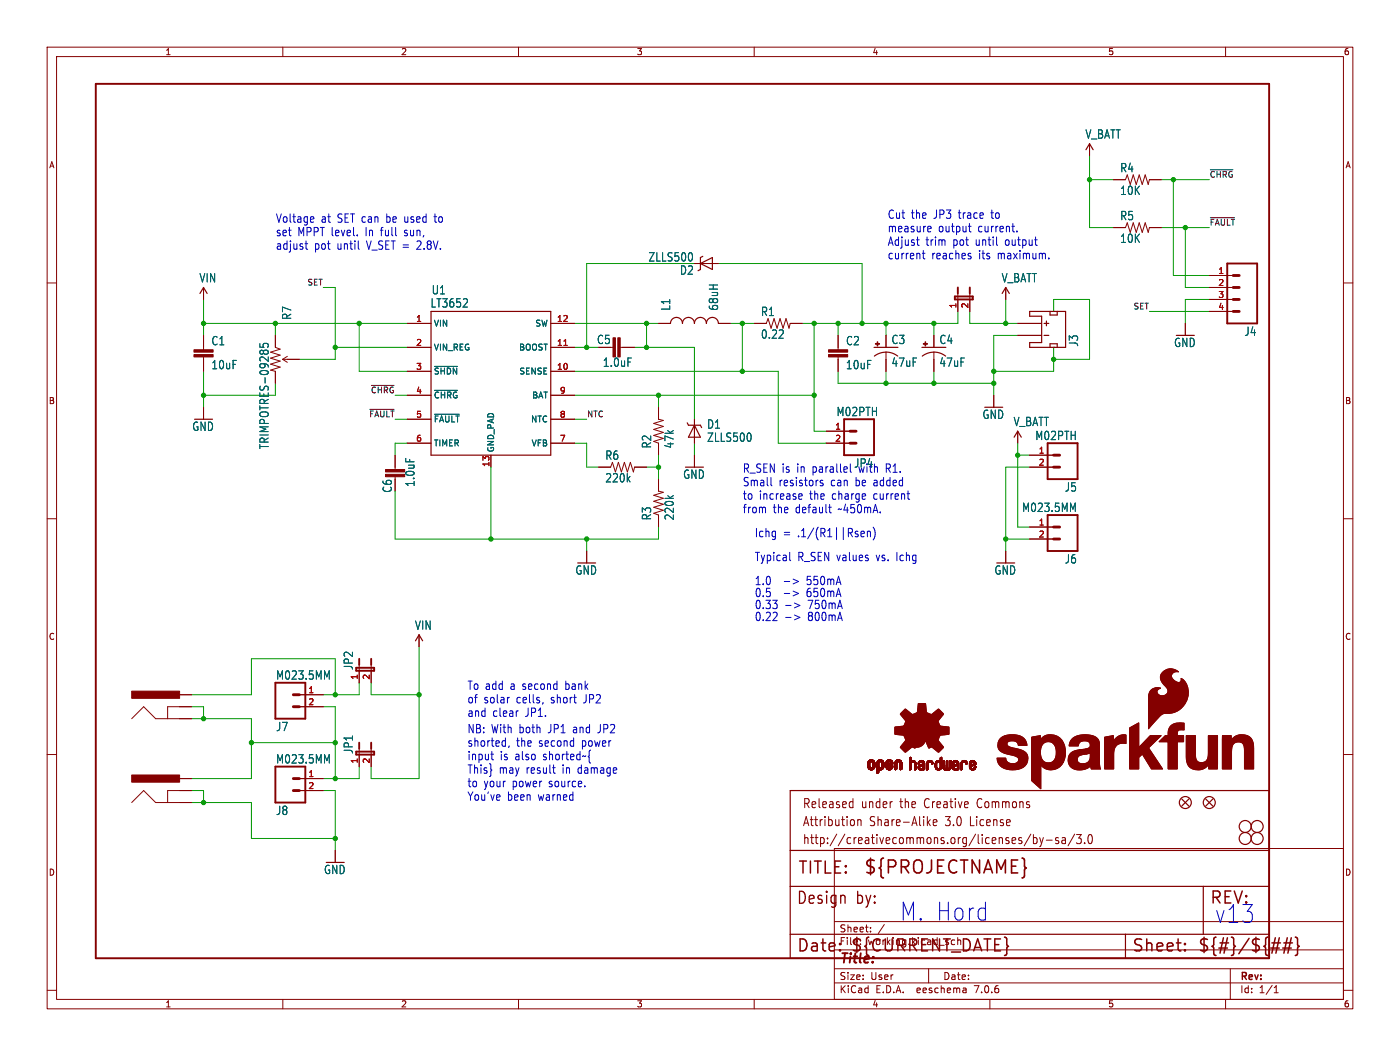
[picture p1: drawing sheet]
<svg xmlns="http://www.w3.org/2000/svg" width="297mm" height="224mm" viewBox="0 0 297 224" stroke-linecap="round" stroke-linejoin="round" font-family="sans-serif">
<defs><g id="words">
<g font-size="5.3" fill="#0000c2">
<text x="190.8" y="195.6">M. Hord</text>
<text x="257.6" y="196.1">v13</text>
</g>
<text font-size="3.8" fill="#840000" x="183.1" y="185.7">${PROJECTNAME}</text>
<g font-size="3.5" fill="#840000">
<text x="169.2" y="185.7">TITLE:</text>
<text x="168.9" y="192.1">Design</text>
<text x="181.6" y="192.1">by:</text>
<text x="168.9" y="202.2">Date:</text>
<text x="180.3" y="202.2">${CURRENT_DATE}</text>
<text x="240" y="202.2">Sheet:</text>
<text x="254" y="202.2">${#}/${##}</text>
</g>
<text font-size="3.5" fill="#0000c2" x="256.5" y="192.1">REV:</text>
<text font-size="2.8" fill="#840000" x="178" y="204.8">Title:</text>
<g font-size="2.7" fill="#840000">
<text x="170.2" y="171.7">Released</text>
<text x="182.7" y="171.7">under</text>
<text x="191.1" y="171.7">the</text>
<text x="196.5" y="171.7">Creative</text>
<text x="208" y="171.7">Commons</text>
<text x="170.2" y="175.5">Attribution</text>
<text x="170.2" y="179.3">http://creativecommons.org/licenses/by-sa/3.0</text>
<text x="184.5" y="175.5">Share-Alike</text>
<text x="200.8" y="175.5">3.0</text>
<text x="206.2" y="175.5">License</text>
</g>
<g font-size="2.5" fill="#006464">
<text x="230.2" y="29.6">V_BATT</text>
<text x="237.5" y="36.7">R4</text>
<text x="237.5" y="41.5">10K</text>
<text x="237.5" y="46.9">R5</text>
<text x="237.5" y="51.7">10K</text>
<text x="137.5" y="55.7">ZLLS500</text>
<text x="144.2" y="58.5">D2</text>
<text x="42.2" y="60.1">VIN</text>
<text x="91.2" y="65.4">LT3652</text>
<text x="91.5" y="62.6">U1</text>
<text x="142.4" y="66" transform="rotate(-90 142.4 66)">L1</text>
<text x="152.5" y="66" transform="rotate(-90 152.5 66)">68uH</text>
<text x="212.4" y="60.1">V_BATT</text>
<text x="62" y="67.9" transform="rotate(-90 62 67.9)">R7</text>
<text x="161.3" y="67.2">R1</text>
<text x="263.9" y="71.4">J4</text>
<text x="44.8" y="73.4">C1</text>
<text x="127.8" y="78">1.0uF</text>
<text x="161.3" y="72">0.22</text>
<text x="179.4" y="73.4">C2</text>
<text x="189" y="73.2">C3</text>
<text x="189" y="78">47uF</text>
<text x="199.2" y="73.2">C4</text>
<text x="199.2" y="78">47uF</text>
<text x="228.9" y="73.6" transform="rotate(-90 228.9 73.6)">J3</text>
<text x="249" y="73.8">GND</text>
<text x="44.8" y="78.5">10uF</text>
<text x="179.4" y="78.5">10uF</text>
<text x="177.4" y="88.5">M02PTH</text>
<text x="208.3" y="89">GND</text>
<text x="40.7" y="91.6">GND</text>
<text x="57.2" y="95.3" transform="rotate(-90 57.2 95.3)">TRIMPOTRES-09285</text>
<text x="138.3" y="95.2" transform="rotate(-90 138.3 95.2)">R2</text>
<text x="143.1" y="95.2" transform="rotate(-90 143.1 95.2)">47k</text>
<text x="149.9" y="91.1">D1</text>
<text x="149.9" y="93.9">ZLLS500</text>
<text x="214.9" y="90.6">V_BATT</text>
<text x="219.5" y="93.5">M02PTH</text>
<text x="128.3" y="97.7">R6</text>
<text x="144.8" y="101.7">GND</text>
<text x="181.1" y="99.4">JP4</text>
<text x="182.5" y="100.4">with</text>
<text x="88.2" y="103.3" transform="rotate(-90 88.2 103.3)">1.0uF</text>
<text x="128.3" y="102.5">220k</text>
<text x="225.8" y="104.5">J5</text>
<text x="138.3" y="110.4" transform="rotate(-90 138.3 110.4)">R3</text>
<text x="143.1" y="110.4" transform="rotate(-90 143.1 110.4)">220k</text>
<text x="216.7" y="108.8">M023.5MM</text>
<text x="225.8" y="119.7">J6</text>
<text x="122" y="122.1">GND</text>
<text x="210.9" y="122.1">GND</text>
<text x="87.9" y="133.7">VIN</text>
<text x="75.1" y="142.2" transform="rotate(-90 75.1 142.2)">JP2</text>
<text x="58.5" y="144.3">M023.5MM</text>
<text x="58.5" y="155.3">J7</text>
<text x="75.1" y="160" transform="rotate(-90 75.1 160)">JP1</text>
<text x="58.5" y="162.1">M023.5MM</text>
<text x="58.5" y="173">J8</text>
<text x="68.6" y="185.6">GND</text>
</g>
<g font-size="2.5" fill="#0000c2">
<text x="58.4" y="47.4">Voltage</text>
<text x="68.1" y="47.4">at</text>
<text x="71.6" y="47.4">SET can</text>
<text x="82.2" y="47.4">be used</text>
<text x="92.7" y="47.4">to</text>
<text x="188.2" y="46.5">Cut</text>
<text x="193.3" y="46.5">the</text>
<text x="198.1" y="46.5">JP3</text>
<text x="203.5" y="46.5">trace</text>
<text x="210.6" y="46.5">to</text>
<text x="58.4" y="50.2">set</text>
<text x="58.4" y="53.1">adjust</text>
<text x="63.1" y="50.2">MPPT level.</text>
<text x="66.6" y="53.1">pot</text>
<text x="71.5" y="53.1">until</text>
<text x="77.7" y="50.2">In full</text>
<text x="78" y="53.1">V_SET =</text>
<text x="86.2" y="50.2">sun,</text>
<text x="88.8" y="53.1">2.8V.</text>
<text x="188.2" y="49.4">measure</text>
<text x="188.2" y="52.3">Adjust</text>
<text x="196.4" y="52.3">trim</text>
<text x="199" y="49.4">output</text>
<text x="202.2" y="52.3">pot</text>
<text x="207.1" y="52.3">until</text>
<text x="207.5" y="49.4">current.</text>
<text x="213.5" y="52.3">output</text>
<text x="188.2" y="55.1">current</text>
<text x="197.6" y="55.1">reaches</text>
<text x="207.7" y="55.1">its</text>
<text x="211.8" y="55.1">maximum.</text>
<text x="157.5" y="100.4">R_SEN is in</text>
<text x="172.5" y="100.4">parallel</text>
<text x="188.3" y="100.4">R1.</text>
<text x="157.5" y="103.2">Small</text>
<text x="157.5" y="106.1">to</text>
<text x="161" y="106.1">increase</text>
<text x="165.2" y="103.2">resistors</text>
<text x="171.8" y="106.1">the</text>
<text x="176.3" y="103.2">can</text>
<text x="176.7" y="106.1">charge</text>
<text x="181.6" y="103.2">be added</text>
<text x="185.6" y="106.1">current</text>
<text x="157.5" y="109">from</text>
<text x="164" y="109">the</text>
<text x="168.8" y="109">default</text>
<text x="178" y="109">~450mA.</text>
<text x="160" y="114.1">Ichg</text>
<text x="160" y="119.1">Typical</text>
<text x="166.1" y="114.1">=</text>
<text x="169.2" y="119.1">R_SEN values</text>
<text x="169.3" y="114.1">.1/(R1||Rsen)</text>
<text x="186" y="119.1">vs. Ichg</text>
<text x="160" y="124.2">1.0</text>
<text x="171.3" y="124.2">550mA</text>
<text x="160" y="129.3">0.33</text>
<text x="160" y="126.8">0.5</text>
<text x="160" y="131.8">0.22</text>
<text x="171.3" y="126.8">650mA</text>
<text x="171.4" y="129.3">750mA</text>
<text x="171.4" y="131.8">800mA</text>
<text x="99.1" y="146.4">To add</text>
<text x="99.1" y="149.3">of</text>
<text x="102.6" y="149.3">solar</text>
<text x="108.3" y="146.4">a second</text>
<text x="109.6" y="149.3">cells,</text>
<text x="117" y="149.3">short</text>
<text x="120.2" y="146.4">bank</text>
<text x="124.1" y="149.3">JP2</text>
<text x="99.1" y="152.2">and</text>
<text x="99.1" y="155.6">NB: With</text>
<text x="104.5" y="152.2">clear</text>
<text x="110.2" y="155.6">both</text>
<text x="111.5" y="152.2">JP1.</text>
<text x="116.4" y="155.6">JP1</text>
<text x="121.8" y="155.6">and</text>
<text x="127.3" y="155.6">JP2</text>
<text x="99.1" y="158.5">shorted,</text>
<text x="99.1" y="161.3">input</text>
<text x="106.1" y="161.3">is also</text>
<text x="109.5" y="158.5">the</text>
<text x="114.3" y="158.5">second</text>
<text x="115.4" y="161.3">shorted~{</text>
<text x="123.6" y="158.5">power</text>
<text x="99.1" y="164.2">This}</text>
<text x="99.1" y="167.1">to</text>
<text x="102.6" y="167.1">your</text>
<text x="105.8" y="164.2">may</text>
<text x="108.7" y="167.1">power</text>
<text x="111.7" y="164.2">result</text>
<text x="116.6" y="167.1">source.</text>
<text x="119.5" y="164.2">in</text>
<text x="122.9" y="164.2">damage</text>
<text x="99.1" y="169.9">You've</text>
<text x="107.6" y="169.9">been</text>
<text x="114.2" y="169.9">warned~{}</text>
</g>
<g font-size="2.5" fill="#840000">
<text x="126.5" y="73.2">C5</text>
<text x="83.3" y="104.6" transform="rotate(-90 83.3 104.6)">C6</text>
</g>
<g font-size="2.1" fill="#840000">
<text x="178" y="197.9">Sheet:</text>
<text x="178" y="200.6">File:</text>
<text x="184.1" y="200.6">working.kicad_sch</text>
<text x="178" y="208">Size:</text>
<text x="184.7" y="208">User</text>
<text x="200" y="208">Date:</text>
<text x="263" y="208.2">Rev:</text>
<text x="178" y="210.8">KiCad</text>
<text x="185.7" y="210.8">E.D.A.</text>
<text x="194.6" y="210.8">eeschema</text>
<text x="207" y="210.8">7.0.6</text>
<text x="263" y="210.8">Id:</text>
<text x="267.1" y="210.8">1/1</text>
</g>
<g font-size="1.8" fill="#840000">
<text x="35" y="11.9">1</text>
<text x="85" y="11.9">2</text>
<text x="135" y="11.9">3</text>
<text x="185" y="11.9">4</text>
<text x="235" y="11.9">5</text>
<text x="285" y="11.9">6</text>
<text x="10.3" y="35.9">A</text>
<text x="285.3" y="35.9">A</text>
<text x="10.3" y="85.9">B</text>
<text x="285.3" y="85.9">B</text>
<text x="10.3" y="135.9">C</text>
<text x="285.3" y="135.9">C</text>
<text x="10.3" y="185.9">D</text>
<text x="285.3" y="185.9">D</text>
<text x="35" y="213.8">1</text>
<text x="85" y="213.8">2</text>
<text x="135" y="213.8">3</text>
<text x="185" y="213.8">4</text>
<text x="235" y="213.8">5</text>
<text x="285" y="213.8">6</text>
</g>
<g font-size="1.8" fill="#a90000">
<text x="258.4" y="58.2">1</text>
<text x="202.9" y="65.5" transform="rotate(-90 202.9 65.5)">1</text>
<text x="205.5" y="65.5" transform="rotate(-90 205.5 65.5)">2</text>
<text x="258.4" y="60.7">2</text>
<text x="258.4" y="63.2">3</text>
<text x="258.4" y="65.8">4</text>
<text x="88.2" y="68.3">1</text>
<text x="118.1" y="68.3">12</text>
<text x="88.2" y="73.4">2</text>
<text x="118.1" y="73.4">11</text>
<text x="88.2" y="78.5">3</text>
<text x="88.2" y="83.6">4</text>
<text x="118.1" y="78.5">10</text>
<text x="118.7" y="83.6">9</text>
<text x="88.2" y="88.6">5</text>
<text x="118.7" y="88.6">8</text>
<text x="88.2" y="93.7">6</text>
<text x="118.7" y="93.7">7</text>
<text x="177.1" y="91.2">1</text>
<text x="177.1" y="93.7">2</text>
<text x="103.9" y="99.1" transform="rotate(-90 103.9 99.1)">13</text>
<text x="220.3" y="96.3">1</text>
<text x="220.3" y="98.8">2</text>
<text x="220.3" y="111.5">1</text>
<text x="220.3" y="114">2</text>
<text x="65.3" y="147.1">1</text>
<text x="65.3" y="149.6">2</text>
<text x="75.9" y="144.2" transform="rotate(-90 75.9 144.2)">1</text>
<text x="78.5" y="144.2" transform="rotate(-90 78.5 144.2)">2</text>
<text x="75.9" y="162" transform="rotate(-90 75.9 162)">1</text>
<text x="78.5" y="162" transform="rotate(-90 78.5 162)">2</text>
<text x="65.3" y="164.8">1</text>
<text x="65.3" y="167.4">2</text>
</g>
<g font-size="1.8" fill="#006464">
<text x="91.9" y="69.4">VIN</text>
<text x="113.5" y="69.4">SW</text>
<text x="91.9" y="74.5">VIN_REG</text>
<text x="110" y="74.5">BOOST</text>
<text x="91.9" y="79.6">~{SHDN}</text>
<text x="110.1" y="79.6">SENSE</text>
<text x="91.9" y="84.7">~{CHRG}</text>
<text x="91.9" y="89.8">~{FAULT}</text>
<text x="112.6" y="89.8">NTC</text>
<text x="112.8" y="84.7">BAT</text>
<text x="91.9" y="94.8">TIMER</text>
<text x="112.7" y="94.8">VFB</text>
<text x="105" y="96" transform="rotate(-90 105 96)">GND_PAD</text>
</g>
<g font-size="1.7" fill="#0f0f0f">
<text x="256.5" y="37.8">~{CHRG}</text>
<text x="256.5" y="47.9">~{FAULT}</text>
<text x="65.1" y="60.6">SET</text>
<text x="240.4" y="65.7">SET</text>
<text x="124.5" y="88.6">NTC</text>
</g>
<g font-size="1.7" fill="#009600">
<text x="78.6" y="83.5">~{CHRG}</text>
<text x="78.2" y="88.6">~{FAULT}</text>
</g>
</g></defs>
<g fill="none" stroke="#840000" stroke-width=".21">
<path d="M10 10h277v203.9h-277zM12 12h273v199.9h-273zM60 10v2M110 10v2M160 10v2M210 10v2M260 10v2M231.1 30.5v2.5M236.2 38.1h2.6l.3-1 .7 2 .6-2 .6 2 .7-2 .6 2 .7-2 .6 2 .2-1h2.6M10 60h2M147.3 55.9h5.1M236.2 48.3h2.6l.3-1.1 .7 2.1 .6-2.1 .6 2.1 .7-2.1 .6 2.1 .7-2.1 .6 2.1 .2-1h2.6"/>
<path d="M256.5 58.4h5.1M285 60h2M43.2 61v2.5M43.2 71.1v3.1M43.2 75.7v3M58.4 71.1v2.6l1 .3-2 .7 2 .6-2 .6 2 .7-2 .6 2 .7-2 .6 1 .2v2.6M59.9 76.2l1.1 .6M59.9 76.2h3.6M61 75.6l-1.1 .6M86.4 73.7h5M86.4 68.6h5M86.4 78.7h5"/>
<path d="M116.8 73.7h5.1M116.8 68.6h5.1M116.8 78.7h5.1M129.5 73.7h.5M131.6 73.7h3M139.7 68.6h2.5M152.4 68.6h2.5M160 68.6h2.6l.3-1 .7 2 .6-2 .6 2 .7-2 .6 2 .7-2 .6 2 .2-1h2.6M177.8 71.1v3.1M177.8 75.7v3M188 71.1v2.6M188 74.7v4"/>
<path d="M198.1 71.1v2.6M198.1 74.7v4M203.2 62.2v3.8M205.7 62.2v3.8M213.4 61v2.5M215.9 68.6h5.1M215.9 71.1h5.1M223.5 73.7h.1M223.5 66h.1M251.5 68.6v2.5M256.5 61h5.1M256.5 63.5h5.1"/>
<path d="M256.5 66h5.1M43.2 86.4v2.5M83.8 96.5v3.1M86.4 94h5M86.4 83.8h5M86.4 88.9h5M104.1 96.5v2.6M116.8 94h5.1M116.8 83.8h5.1M116.8 88.9h5.1M127 99.1h2.5l.4-1.1 .7 2.1 .6-2.1 .6 2.1 .7-2.1 .6 2.1 .6-2.1 .7 2.1 .2-1h2.6M139.7 86.4v2.5l1 .3-2 .6 2 .6-2 .7 2 .6-2 .6 2 .7-2 .6 1 .4v2.5"/>
<path d="M147.3 88.9v5.1M147.3 96.5v2.6M175.3 91.4h5M175.3 94h5M210.8 83.8v2.6M215.9 91.4v2.6M218.4 99.1h5.1M218.4 96.5h5.1M10 110h2M83.8 101.1v.5M124.5 116.8v2.6M139.7 101.6v2.5l1 .3-2 .6 2 .7-2 .6 2 .6-2 .7 2 .6-2 .6 1 .4v2.6"/>
<path d="M213.4 116.8v2.6M218.4 111.8h5.1M218.4 114.3h5.1M285 110h2M88.9 134.6v2.6M10 160h2M27.9 152.4l2.6-2.5 2.5 2.5h7.6M38.1 147.3h2.5M40.6 149.9h-5v2.5M63.5 147.3h5.1M63.5 149.9h5.1M76.2 141v3.8"/>
<path d="M76.2 158.8v3.8M78.7 141v3.8M78.7 158.8v3.8M285 160h2M27.9 170.2l2.6-2.6 2.5 2.6h7.6M38.1 165.1h2.5M40.6 167.6h-5v2.6M63.5 165.1h5.1M63.5 167.6h5.1M177 179.9h108v32h-108zM180.5 170l.4 .1M180.9 169.3v2"/>
<path d="M180.9 171.2l-.4 .1M181.2 174v.9M182 173.8v1.3M182 174l.2-.2 .4 .1 .1 1.2M196.9 174.4l.5 .7M197.4 173.8l-.7 .7M198 174.4l.8-.1-.1-.4-.5-.1-.2 .3 .1 .9h.6M218.7 176.9l-1.4 2.5M219.2 177v1.9M219.2 177.7l.5-.1 .3 .4-.1 .8h-.7M220.6 177.6l.4 1.3M221 178.9l-.4 .6"/>
<path d="M221.3 177.6l-.3 1.3M222 178.2h1.2M224.5 177.7l-.3-.1-.3 .3 .1 .3 .5 .1v.5h-.6M225.3 177.7h.7v1.2M226 178.1l-.5 .1a.4 .4 0 0 0-.3 .3 .4 .4 0 0 0 .3 .4l.5-.1M228 176.9l-1.4 2.5M228.4 177h1l-.6 .7 .5 .2v.8l-.2 .2h-.5l-.2-.2M230.1 178.7v.2M231 177.1l.3-.1a1.34 1.34 0 0 1 0 1.9h-.1a1.44 1.44 0 0 1-.2-1.8zM71.1 180.3v2.6M177 195.4h108M184.7 197.5v.1"/>
<path d="M184.7 196.7v.1M187.6 196l-1.3 2M10 210h2M60 211.9v2M110 211.9v2M160 211.9v2M177 208.4h108M177 205.4h108M177 201.4h108M197 205.4v3M204.9 209.6l.1 .9M205 210.4l-.2 .1"/>
<path d="M205 209.9h-.2M210 211.9v2M260 211.9v2M261 205.4v6.5M270.3 210.5h.9M270.3 209.4l.4-.4v1.5M285 210h2"/>
</g>
<g fill="#840000" stroke="#840000" stroke-width=".21">
<path d="M175.8 75.2h4v.5h-4z"/>
<path d="M175.8 74.2h4v.5h-4z"/>
<path d="M41.1 75.2h4.1v.5h-4.1z"/>
<path d="M41.1 74.2h4.1v.5h-4.1z"/>
<path d="M131.1 71.6h.5v4.1h-.5z"/>
<path d="M130 71.6h.6v4.1h-.6z"/>
<path d="M185.7 72.9h.9v.1h-.9z"/>
<path d="M186.1 72.5h.1v.9h-.1z"/>
<path d="M224.1 159.5l1.9 .1-.4 2-1.7-.8z"/>
<path d="M239.6 154.4l2-1.1v5.2l2.4-2.5h2.3l-2.6 2.6 2.9 4.5h-2.3l-2-3.2-.7 .7v2.5h-2z"/>
<path d="M229 159l1.2-.2 .3 1.1-1.1 .2z"/>
<path d="M234.3 156.3l1.9-.3v1.3a2.34 2.34 0 0 1 2.7-1.4v1.8a2.13 2.13 0 0 0-2.6 2.6v2.8h-2z"/>
<path d="M251.7 156h1.9v2a7.9 7.9 0 0 0 .3 3.3 1.43 1.43 0 0 0 1.6 .3 1.43 1.43 0 0 0 .8-1.4v-4.2h2v7.1h-1.2a.52 .52 0 0 1-.6-.1 .52 .52 0 0 1-.1-.7v-.2a2.68 2.68 0 0 1-4.5-.1l-.2-1z"/>
<path d="M259.3 156h1.2a.52 .52 0 0 1 .7 .1 .52 .52 0 0 1 0 .6v.3a2.68 2.68 0 0 1 4.5 0l.2 1.1 .1 5h-2v-2a7.9 7.9 0 0 0-.3-3.3 1.42 1.42 0 0 0-1.6-.4 1.42 1.42 0 0 0-.8 1.5v4.2h-2z"/>
<path d="M218.9 156.3l1.8-.3v.9a2.88 2.88 0 0 1 3-1.1 2.88 2.88 0 0 1 2.1 2.4l.2 1.4-1.9-.1a1.87 1.87 0 0 0-2.1-2.2 2.39 2.39 0 0 0-1.2 3.1 1.6 1.6 0 0 0 1.4 1.4 1.6 1.6 0 0 0 1.7-1l1.7 .8a2.81 2.81 0 0 1-4.8 .6v5.1l-1.9-1.8z"/>
<path d="M212.3 156.6a4.4 4.4 0 0 1 4.9 0l.6 .9 .1 .5h-1.9a1.39 1.39 0 0 0-2.3-.4 .88 .88 0 0 0 1 .9 6.3 6.3 0 0 1 3 1.1 2.23 2.23 0 0 1-1.7 3.5 4 4 0 0 1-4.2-1.2l-.3-1.1h1.9a1.51 1.51 0 0 0 1.2 1.1 1.51 1.51 0 0 0 1.5-.6v-.4a4 4 0 0 0-2.6-1 1.9 1.9 0 0 1-1.7-1.3 1.9 1.9 0 0 1 .5-2z"/>
<path d="M248.4 153.9a4.3 4.3 0 0 1 2.8-.6l-.1 1.5a.95 .95 0 0 0-1.3 .9v.1a.62 .62 0 0 0 .8 .2h.5v1.3h-1.3v5.8h-2v-5.8h-1.9l.8-.8a.99 .99 0 0 1 1.1-.5v-.3a2.67 2.67 0 0 1 .6-1.8z"/>
<path d="M246.6 142.6a2.45 2.45 0 0 1 3.4-.1 1.05 1.05 0 0 0-1.4 .5 1.05 1.05 0 0 0 .7 1.4 .71 .71 0 0 0 .8 .3 .71 .71 0 0 0 .5-.7v-.1a4 4 0 0 1 .4 5.9 4.4 4.4 0 0 1-3.9 1.5 5.5 5.5 0 0 0-2.5 2.2l-.9 1v-6.4a1.94 1.94 0 0 1 2.5-2.2 .82 .82 0 0 0-.8 .9 .82 .82 0 0 0 1 .7 1.1 1.1 0 0 0 1.3-.6 1.1 1.1 0 0 0-.4-1.3 2.08 2.08 0 0 1-.7-3z"/>
<path d="M227.5 156.6a4.8 4.8 0 0 1 5.3 0 5.3 5.3 0 0 1 .4 3.1v2.3l.3 1.1h-1.4a.56 .56 0 0 1-.6-.1 .56 .56 0 0 1-.1-.6 3.3 3.3 0 0 1-4.4 .1 2.19 2.19 0 0 1-.1-2.4 2.19 2.19 0 0 1 2.1-1.1l.4 1.1a.96 .96 0 0 0-.9 1.1 .96 .96 0 0 0 1.2 .8 1.68 1.68 0 0 0 1.6-2.1v-.3l-.8 .3-.3-1.1a.91 .91 0 0 0 1.1-1 .91 .91 0 0 0-1.3-.7 1.09 1.09 0 0 0-1.2 1.1h-2l.2-.9z"/>
<path d="M27.9 146.6h10.2v1.5h-10.2z"/>
<path d="M27.9 164.3h10.2v1.6h-10.2z"/>
<path d="M184.1 162.6h.4z"/>
<path d="M184.1 162.5l.4 .1z"/>
<path d="M184.1 162.5h.4z"/>
<path d="M184.1 162.4l.4 .1z"/>
<path d="M184.1 162.4h.4z"/>
<path d="M184.1 162.3l.4 .1z"/>
<path d="M184.1 162.3h.4z"/>
<path d="M184.1 162.2l.4 .1z"/>
<path d="M184.1 162.2h.4z"/>
<path d="M184.1 162.1l.4 .1z"/>
<path d="M184.1 162.1h.4z"/>
<path d="M184.1 162l.4 .1z"/>
<path d="M184.1 162h.4z"/>
<path d="M184.1 161.9l.4 .1z"/>
<path d="M184.1 161.9h.4z"/>
<path d="M184.1 161.8l.4 .1z"/>
<path d="M184.1 161.8h.4z"/>
<path d="M184.1 161.7l.4 .1z"/>
<path d="M184.1 161.7h.4z"/>
<path d="M184.1 162.7h.5z"/>
<path d="M184.1 162.6l.5 .1z"/>
<path d="M184.1 161.7h.5z"/>
<path d="M184.1 161.6l.5 .1z"/>
<path d="M184.2 162.8h.5z"/>
<path d="M184.2 162.8h.4z"/>
<path d="M184.2 162.7l.4 .1z"/>
<path d="M184.2 161.6h.4z"/>
<path d="M184.2 161.6h.5z"/>
<path d="M184.2 161.5l.5 .1z"/>
<path d="M184.2 162.8l.6 .1z"/>
<path d="M184.2 161.5h.5z"/>
<path d="M184.2 161.5h.6z"/>
<path d="M184.2 162.9h1.3z"/>
<path d="M184.2 162.9h.6z"/>
<path d="M184.2 161.5h1.3z"/>
<path d="M184.2 161.4l1.3 .1z"/>
<path d="M184.2 162.9l1.3 .1z"/>
<path d="M184.2 161.4h1.3z"/>
<path d="M184.3 163h1.1z"/>
<path d="M184.3 161.4h1.1z"/>
<path d="M184.3 161.3l1.1 .1z"/>
<path d="M184.3 163l1.1 .1z"/>
<path d="M184.3 161.3h1.1z"/>
<path d="M184.3 163.1h1.1z"/>
<path d="M184.4 163.1h.9z"/>
<path d="M184.4 161.3h.9z"/>
<path d="M184.4 161.2l.9 .1z"/>
<path d="M184.4 161.2h.8z"/>
<path d="M184.5 163.1l.7 .1z"/>
<path d="M184.5 163.2h.7z"/>
<path d="M184.5 161.2h.7z"/>
<path d="M184.6 163.2h.5z"/>
<path d="M184.6 161.2h.5z"/>
<path d="M184.7 161.1l.3 .1z"/>
<path d="M184.7 163.2h.3z"/>
<path d="M184.7 161.1h.3z"/>
<path d="M184.7 163.2l.3 .1z"/>
<path d="M184.8 163.3h.1z"/>
<path d="M184.8 161.1h.2z"/>
<path d="M184.9 161.5h.6z"/>
<path d="M184.9 162.9h.6z"/>
<path d="M185 161.5h.5z"/>
<path d="M185 162.8l.5 .1z"/>
<path d="M185 162.8h.5z"/>
<path d="M185 161.5l.5 .1z"/>
<path d="M185 161.6h.5z"/>
<path d="M185.1 162.8h.4z"/>
<path d="M185.1 162.8h.5z"/>
<path d="M185.1 161.6h.4z"/>
<path d="M185.1 161.6h.5z"/>
<path d="M185.1 162.7l.5 .1z"/>
<path d="M185.1 162.7h.5z"/>
<path d="M185.1 161.6l.5 .1z"/>
<path d="M185.1 161.7h.5z"/>
<path d="M185.2 162.7h.4z"/>
<path d="M185.2 161.7h.4z"/>
<path d="M185.2 162.6l.4 .1z"/>
<path d="M185.2 162.6h.4z"/>
<path d="M185.2 161.8h.4z"/>
<path d="M185.2 161.7l.4 .1z"/>
<path d="M185.2 162.5l.4 .1z"/>
<path d="M185.2 162.5h.4z"/>
<path d="M185.2 162.4l.4 .1z"/>
<path d="M185.2 162.4h.4z"/>
<path d="M185.2 162.3l.4 .1z"/>
<path d="M185.2 162.3h.4z"/>
<path d="M185.2 162.2l.4 .1z"/>
<path d="M185.2 162.2h.4z"/>
<path d="M185.2 162.1l.4 .1z"/>
<path d="M185.2 162.1h.4z"/>
<path d="M185.2 162l.4 .1z"/>
<path d="M185.2 162h.4z"/>
<path d="M185.2 161.9l.4 .1z"/>
<path d="M185.2 161.9h.4z"/>
<path d="M185.2 161.8l.4 .1z"/>
<path d="M186 163.9h.3z"/>
<path d="M186 163.8l.4 .1z"/>
<path d="M186 163.8h.4z"/>
<path d="M186 163.7l.4 .1z"/>
<path d="M186 163.7h.4z"/>
<path d="M186 163.6l.4 .1z"/>
<path d="M186 163.6h.4z"/>
<path d="M186 163.5l.4 .1z"/>
<path d="M186 163.5h.4z"/>
<path d="M186 163.4l.4 .1z"/>
<path d="M186 163.4h.4z"/>
<path d="M186 163.3l.4 .1z"/>
<path d="M186 163.3h.4z"/>
<path d="M186 163.2l.4 .1z"/>
<path d="M186 163.2h.4z"/>
<path d="M186 163.2h.5z"/>
<path d="M186 163.2h1.1z"/>
<path d="M186 163.1l1.2 .1z"/>
<path d="M186 163.1h1.2z"/>
<path d="M186 163.1h1.3z"/>
<path d="M186 163l1.3 .1z"/>
<path d="M186 163h1.3z"/>
<path d="M186 163h1.4z"/>
<path d="M186 162.9l1.4 .1z"/>
<path d="M186 162.9h1.4z"/>
<path d="M186 162.9h.7z"/>
<path d="M186 162.8l.7 .1z"/>
<path d="M186 162.8h.6z"/>
<path d="M186 162.8h.5z"/>
<path d="M186 162.7l.5 .1z"/>
<path d="M186 162.7h.5z"/>
<path d="M186 162.7h.4z"/>
<path d="M186 162.6l.4 .1z"/>
<path d="M186 162.6h.4z"/>
<path d="M186 162.5l.4 .1z"/>
<path d="M186 162.5h.4z"/>
<path d="M186 162.4l.4 .1z"/>
<path d="M186 162.4h.4z"/>
<path d="M186 162.3l.4 .1z"/>
<path d="M186 162.3h.4z"/>
<path d="M186 162.2l.4 .1z"/>
<path d="M186 162.2h.4z"/>
<path d="M186 162.1l.4 .1z"/>
<path d="M186 162.1h.4z"/>
<path d="M186 162l.4 .1z"/>
<path d="M186 162h.4z"/>
<path d="M186 161.9l.4 .1z"/>
<path d="M186 161.9h.4z"/>
<path d="M186 161.8l.4 .1z"/>
<path d="M186 161.8h.4z"/>
<path d="M186 161.7l.4 .1z"/>
<path d="M186 161.7h.4z"/>
<path d="M186 161.7h.5z"/>
<path d="M186 163.9h.2z"/>
<path d="M186.1 163.9h.1z"/>
<path d="M186.1 161.7h.4z"/>
<path d="M186.1 161.6l.4 .1z"/>
<path d="M186.1 161.6h.4z"/>
<path d="M186.1 161.6h.5z"/>
<path d="M186.1 161.5l.5 .1z"/>
<path d="M186.1 161.5h.5z"/>
<path d="M186.1 161.5h.6z"/>
<path d="M186.1 161.5h1.3z"/>
<path d="M186.2 161.4l1.2 .1z"/>
<path d="M186.2 161.4h1.2z"/>
<path d="M186.2 161.4h1.1z"/>
<path d="M186.2 161.3l1.1 .1z"/>
<path d="M186.2 161.3h1.1z"/>
<path d="M186.3 161.3h1z"/>
<path d="M186.3 161.3h.9z"/>
<path d="M186.4 161.2l.8 .1z"/>
<path d="M186.4 161.2h.8z"/>
<path d="M186.4 161.2h.7z"/>
<path d="M186.5 161.2h.6z"/>
<path d="M186.5 163.2h.5z"/>
<path d="M186.5 161.2h.5z"/>
<path d="M186.6 161.2h.4z"/>
<path d="M186.6 161.1l.4 .1z"/>
<path d="M186.6 163.2h.3z"/>
<path d="M186.6 161.1h.3z"/>
<path d="M186.6 163.2l.3 .1z"/>
<path d="M186.6 161.1h.2z"/>
<path d="M186.7 163.3h.1z"/>
<path d="M186.8 161.5h.6z"/>
<path d="M186.8 162.9h.6z"/>
<path d="M186.9 162.8l.5 .1z"/>
<path d="M186.9 161.5h.5z"/>
<path d="M186.9 162.8h.5z"/>
<path d="M186.9 161.5l.5 .1z"/>
<path d="M186.9 161.6h.5z"/>
<path d="M187 162.8h.4z"/>
<path d="M187 161.6h.4z"/>
<path d="M187 162.8h.5z"/>
<path d="M187 161.6h.5z"/>
<path d="M187 162.7l.5 .1z"/>
<path d="M187 162.7h.5z"/>
<path d="M187 161.6l.5 .1z"/>
<path d="M187 161.7h.5z"/>
<path d="M187.1 162.7h.4z"/>
<path d="M187.1 161.7h.4z"/>
<path d="M187.1 162.6l.4 .1z"/>
<path d="M187.1 162.6h.4z"/>
<path d="M187.1 161.7l.4 .1z"/>
<path d="M187.1 161.8h.4z"/>
<path d="M187.1 162.5l.4 .1z"/>
<path d="M187.1 162.5h.4z"/>
<path d="M187.1 162.4l.4 .1z"/>
<path d="M187.1 162.4h.4z"/>
<path d="M187.1 162.3l.4 .1z"/>
<path d="M187.1 162.3h.4z"/>
<path d="M187.1 162.2l.4 .1z"/>
<path d="M187.1 162.2h.4z"/>
<path d="M187.1 162.1l.4 .1z"/>
<path d="M187.1 162.1h.4z"/>
<path d="M187.1 162l.4 .1z"/>
<path d="M187.1 162h.4z"/>
<path d="M187.1 161.9l.4 .1z"/>
<path d="M187.1 161.9h.4z"/>
<path d="M187.1 161.8l.4 .1z"/>
<path d="M188 162.7h.4z"/>
<path d="M188 162.6l.4 .1z"/>
<path d="M188 162.6h.4z"/>
<path d="M188 162.6h.3z"/>
<path d="M188 162.5l.4 .1z"/>
<path d="M188 162.5h.4z"/>
<path d="M188 162.5h.5z"/>
<path d="M188 162.4l.5 .1z"/>
<path d="M188 162.4h.6z"/>
<path d="M188 162.4h.7z"/>
<path d="M188 162.3l.8 .1z"/>
<path d="M188 162.3h.8z"/>
<path d="M188 162.3h.9z"/>
<path d="M188 162.2l1 .1z"/>
<path d="M188 162.2h1z"/>
<path d="M188 162.2h1.1z"/>
<path d="M188 162.2h1.2z"/>
<path d="M188 162.1l1.2 .1z"/>
<path d="M188 162.1h1.2z"/>
<path d="M188 162.1h1.3z"/>
<path d="M188 162.1h1.4z"/>
<path d="M188 162.1h.3z"/>
<path d="M188 162l.3 .1z"/>
<path d="M188 162h.3z"/>
<path d="M188 161.9l.3 .1z"/>
<path d="M188 161.9h.3z"/>
<path d="M188 161.8l.3 .1z"/>
<path d="M188 161.8h.3z"/>
<path d="M188 161.8h.4z"/>
<path d="M188 161.7l.4 .1z"/>
<path d="M188 161.7h.4z"/>
<path d="M188 162.8h.4z"/>
<path d="M188 162.7l.4 .1z"/>
<path d="M188 161.6l.4 .1z"/>
<path d="M188 161.6h.4z"/>
<path d="M188 162.8h.5z"/>
<path d="M188 161.6h.5z"/>
<path d="M188 162.8h.6z"/>
<path d="M188 162.8l.6 .1z"/>
<path d="M188 161.5l.5 .1z"/>
<path d="M188 161.5h.6z"/>
<path d="M188 162.9h1.3z"/>
<path d="M188 162.9h.6z"/>
<path d="M188 161.5h1.3z"/>
<path d="M188.1 162.9h1.2z"/>
<path d="M188.1 161.5h1.2z"/>
<path d="M188.1 161.4l1.2 .1z"/>
<path d="M188.1 161.4h1.2z"/>
<path d="M188.1 162.9l1.2 .1z"/>
<path d="M188.1 163h1.1z"/>
<path d="M188.1 161.4h1.1z"/>
<path d="M188.1 161.3l1.1 .1z"/>
<path d="M188.2 163h1z"/>
<path d="M188.2 163l1 .1z"/>
<path d="M188.2 161.3h1z"/>
<path d="M188.2 163.1h1z"/>
<path d="M188.2 163.1h.9z"/>
<path d="M188.2 161.3h.9z"/>
<path d="M188.3 163.1h.8z"/>
<path d="M188.3 161.2l.8 .1z"/>
<path d="M188.3 163.1l.8 .1z"/>
<path d="M188.3 161.2h.8z"/>
<path d="M188.3 163.2h.7z"/>
<path d="M188.3 161.2h.7z"/>
<path d="M188.4 161.2h.6z"/>
<path d="M188.4 163.2h.6z"/>
<path d="M188.4 161.2h.5z"/>
<path d="M188.4 163.2h.5z"/>
<path d="M188.4 162.1h1z"/>
<path d="M188.4 162l1 .1z"/>
<path d="M188.5 161.2h.4z"/>
<path d="M188.5 163.2h.4z"/>
<path d="M188.5 162h.9z"/>
<path d="M188.5 161.1l.3 .1z"/>
<path d="M188.5 163.2h.3z"/>
<path d="M188.5 163.2l.3 .1z"/>
<path d="M188.5 161.1h.3z"/>
<path d="M188.6 163.3h.2z"/>
<path d="M188.6 162h.8z"/>
<path d="M188.6 161.1h.2z"/>
<path d="M188.7 162h.7z"/>
<path d="M188.7 161.9l.7 .1z"/>
<path d="M188.7 161.9h.7z"/>
<path d="M188.7 161.5h.6z"/>
<path d="M188.8 162.9h.5z"/>
<path d="M188.8 161.9h.6z"/>
<path d="M188.8 161.5h.5z"/>
<path d="M188.8 162.8l.5 .1z"/>
<path d="M188.8 162.8h.5z"/>
<path d="M188.8 161.5l.6 .1z"/>
<path d="M188.8 161.6h.6z"/>
<path d="M188.9 162.8h.5z"/>
<path d="M188.9 161.6h.5z"/>
<path d="M188.9 161.9h.5z"/>
<path d="M188.9 161.6l.5 .1z"/>
<path d="M188.9 162.7l.5 .1z"/>
<path d="M188.9 161.7h.5z"/>
<path d="M188.9 162.7h.5z"/>
<path d="M188.9 161.8l.5 .1z"/>
<path d="M189 162.7h.4z"/>
<path d="M189 161.8h.4z"/>
<path d="M189 161.7h.4z"/>
<path d="M189 161.7l.4 .1z"/>
<path d="M189 162.6l.4 .1z"/>
<path d="M189 162.6h.4z"/>
<path d="M189 162.5l.4 .1z"/>
<path d="M189 162.5h.4z"/>
<path d="M189.1 162.5h.3z"/>
<path d="M189.1 162.4l.3 .1z"/>
<path d="M189.1 162.4h.3z"/>
<path d="M189.2 162.4h.2z"/>
<path d="M189.8 163.2h.3z"/>
<path d="M189.8 163.2h.4z"/>
<path d="M189.8 163.1l.4 .1z"/>
<path d="M189.8 163.1h.4z"/>
<path d="M189.8 163l.4 .1z"/>
<path d="M189.8 163h.4z"/>
<path d="M189.8 162.9l.4 .1z"/>
<path d="M189.8 162.9h.4z"/>
<path d="M189.8 162.8l.4 .1z"/>
<path d="M189.8 162.8h.4z"/>
<path d="M189.8 162.7l.4 .1z"/>
<path d="M189.8 162.7h.4z"/>
<path d="M189.8 162.6l.4 .1z"/>
<path d="M189.8 162.6h.4z"/>
<path d="M189.8 162.5l.4 .1z"/>
<path d="M189.8 162.5h.4z"/>
<path d="M189.8 162.4l.4 .1z"/>
<path d="M189.8 162.4h.4z"/>
<path d="M189.8 162.3l.4 .1z"/>
<path d="M189.8 162.3h.4z"/>
<path d="M189.8 162.2l.4 .1z"/>
<path d="M189.8 162.2h.4z"/>
<path d="M189.8 162.1l.4 .1z"/>
<path d="M189.8 162.1h.4z"/>
<path d="M189.8 162l.4 .1z"/>
<path d="M189.8 162h.4z"/>
<path d="M189.8 161.9l.4 .1z"/>
<path d="M189.8 161.9h.4z"/>
<path d="M189.8 161.8l.4 .1z"/>
<path d="M189.8 161.8h.4z"/>
<path d="M189.9 163.2h.2z"/>
<path d="M189.9 161.8h.3z"/>
<path d="M189.9 161.8h.4z"/>
<path d="M189.9 161.7l.4 .1z"/>
<path d="M189.9 161.7h.4z"/>
<path d="M189.9 163.2h.1z"/>
<path d="M189.9 161.6l.4 .1z"/>
<path d="M189.9 161.6h.4z"/>
<path d="M189.9 161.6h.5z"/>
<path d="M189.9 161.5l.6 .1z"/>
<path d="M189.9 161.5h.6z"/>
<path d="M189.9 161.5h1.3z"/>
<path d="M190 161.5h1.2z"/>
<path d="M190 161.4l1.2 .1z"/>
<path d="M190 161.4h1.2z"/>
<path d="M190 161.4h1.1z"/>
<path d="M190 161.3l1.1 .1z"/>
<path d="M190.1 161.3h1z"/>
<path d="M190.1 161.3h.9z"/>
<path d="M190.2 161.3h.8z"/>
<path d="M190.2 161.2l.8 .1z"/>
<path d="M190.2 161.2h.8z"/>
<path d="M190.2 161.2h.7z"/>
<path d="M190.3 161.2h.6z"/>
<path d="M190.3 161.2h.5z"/>
<path d="M190.4 161.2h.4z"/>
<path d="M190.4 161.1l.4 .1z"/>
<path d="M190.4 161.1h.3z"/>
<path d="M190.5 161.1h.2z"/>
<path d="M190.7 161.5h.5z"/>
<path d="M190.7 161.5l.6 .1z"/>
<path d="M190.7 161.6h.6z"/>
<path d="M190.8 161.6h.5z"/>
<path d="M190.8 161.6l.5 .1z"/>
<path d="M190.9 161.7h.4z"/>
<path d="M190.9 161.7l.4 .1z"/>
<path d="M190.9 163.2h.3z"/>
<path d="M190.9 163.1l.3 .1z"/>
<path d="M190.9 163.1h.4z"/>
<path d="M190.9 163l.4 .1z"/>
<path d="M190.9 163h.4z"/>
<path d="M190.9 162.9l.4 .1z"/>
<path d="M190.9 162.9h.4z"/>
<path d="M190.9 162.8l.4 .1z"/>
<path d="M190.9 162.8h.4z"/>
<path d="M190.9 162.7l.4 .1z"/>
<path d="M190.9 162.7h.4z"/>
<path d="M190.9 162.6l.4 .1z"/>
<path d="M190.9 162.6h.4z"/>
<path d="M190.9 162.5l.4 .1z"/>
<path d="M190.9 162.5h.4z"/>
<path d="M190.9 162.4l.4 .1z"/>
<path d="M190.9 162.4h.4z"/>
<path d="M190.9 162.3l.4 .1z"/>
<path d="M190.9 162.3h.4z"/>
<path d="M190.9 162.2l.4 .1z"/>
<path d="M190.9 162.2h.4z"/>
<path d="M190.9 162.1l.4 .1z"/>
<path d="M190.9 162.1h.4z"/>
<path d="M190.9 162l.4 .1z"/>
<path d="M190.9 162h.4z"/>
<path d="M190.9 161.9l.4 .1z"/>
<path d="M190.9 161.9h.4z"/>
<path d="M190.9 161.8l.4 .1z"/>
<path d="M190.9 161.8h.4z"/>
<path d="M191 163.2h.1z"/>
<path d="M193 163.2h.1z"/>
<path d="M193 163.2h.2z"/>
<path d="M193 160.8h.3z"/>
<path d="M193 163.1l.2 .1z"/>
<path d="M193 163.1h.2z"/>
<path d="M193 163.1h.3z"/>
<path d="M193 163l.3 .1z"/>
<path d="M193 163h.3z"/>
<path d="M193 162.9l.3 .1z"/>
<path d="M193 162.9h.3z"/>
<path d="M193 162.8l.3 .1z"/>
<path d="M193 162.8h.3z"/>
<path d="M193 162.7l.3 .1z"/>
<path d="M193 162.7h.3z"/>
<path d="M193 162.6l.3 .1z"/>
<path d="M193 162.6h.3z"/>
<path d="M193 162.5l.3 .1z"/>
<path d="M193 162.5h.3z"/>
<path d="M193 162.4l.3 .1z"/>
<path d="M193 162.4h.3z"/>
<path d="M193 162.3l.3 .1z"/>
<path d="M193 162.3h.3z"/>
<path d="M193 162.2l.3 .1z"/>
<path d="M193 162.2h.3z"/>
<path d="M193 162.1l.3 .1z"/>
<path d="M193 162.1h.3z"/>
<path d="M193 162l.3 .1z"/>
<path d="M193 162h.3z"/>
<path d="M193 161.9l.3 .1z"/>
<path d="M193 161.9h.3z"/>
<path d="M193 161.8l.3 .1z"/>
<path d="M193 161.8h.3z"/>
<path d="M193 161.7l.3 .1z"/>
<path d="M193 161.7h.3z"/>
<path d="M193 161.7h.4z"/>
<path d="M193 161.6l.4 .1z"/>
<path d="M193 161.6h.4z"/>
<path d="M193 161.6h.5z"/>
<path d="M193 161.6h.6z"/>
<path d="M193 161.5l.6 .1z"/>
<path d="M193 161.5h1.2z"/>
<path d="M193 161.4l1.1 .1z"/>
<path d="M193 161.4h1.1z"/>
<path d="M193 161.4h1z"/>
<path d="M193 161.3l1 .1z"/>
<path d="M193 161.3h1z"/>
<path d="M193 161.3h.3z"/>
<path d="M193 161.2l.3 .1z"/>
<path d="M193 161.2h.3z"/>
<path d="M193 161.1l.3 .1z"/>
<path d="M193 161.1h.3z"/>
<path d="M193 161l.3 .1z"/>
<path d="M193 161h.3z"/>
<path d="M193 160.9l.3 .1z"/>
<path d="M193 160.9h.3z"/>
<path d="M193 160.8l.3 .1z"/>
<path d="M193 160.7l.3 .1z"/>
<path d="M193 160.7h.3z"/>
<path d="M193 160.6l.3 .1z"/>
<path d="M193 160.6h.3z"/>
<path d="M193.1 160.6h.2z"/>
<path d="M193.1 160.6h.1z"/>
<path d="M193.4 161.3h.5z"/>
<path d="M193.5 161.3h.3z"/>
<path d="M193.7 161.5l.5 .1z"/>
<path d="M193.7 161.6h.5z"/>
<path d="M193.8 161.6h.4z"/>
<path d="M193.9 161.6h.4z"/>
<path d="M193.9 161.6l.4 .1z"/>
<path d="M193.9 161.7h.4z"/>
<path d="M194 161.7h.3z"/>
<path d="M194 161.7l.3 .1z"/>
<path d="M194 161.8h.3z"/>
<path d="M194 161.9h.3z"/>
<path d="M194 161.8l.3 .1z"/>
<path d="M194.1 163.2h.1z"/>
<path d="M194.1 163.2h.2z"/>
<path d="M194.1 163.1l.2 .1z"/>
<path d="M194.1 163.1h.2z"/>
<path d="M194.1 163l.2 .1z"/>
<path d="M194.1 163h.2z"/>
<path d="M194.1 162.9l.2 .1z"/>
<path d="M194.1 162.9h.2z"/>
<path d="M194.1 162.8l.2 .1z"/>
<path d="M194.1 162.8h.2z"/>
<path d="M194.1 162.7l.2 .1z"/>
<path d="M194.1 162.7h.2z"/>
<path d="M194.1 162.6l.2 .1z"/>
<path d="M194.1 162.6h.2z"/>
<path d="M194.1 162.5l.2 .1z"/>
<path d="M194.1 162.5h.2z"/>
<path d="M194.1 162.4l.2 .1z"/>
<path d="M194.1 162.4h.2z"/>
<path d="M194.1 162.3l.2 .1z"/>
<path d="M194.1 162.3h.2z"/>
<path d="M194.1 162.2l.2 .1z"/>
<path d="M194.1 162.2h.2z"/>
<path d="M194.1 162.1l.2 .1z"/>
<path d="M194.1 162.1h.2z"/>
<path d="M194.1 162l.2 .1z"/>
<path d="M194.1 162h.2z"/>
<path d="M194.1 161.9l.2 .1z"/>
<path d="M194.8 162.8h.3z"/>
<path d="M194.8 162.7l.3 .1z"/>
<path d="M194.8 162.7h.3z"/>
<path d="M194.8 162h.1z"/>
<path d="M194.8 162h.2z"/>
<path d="M194.8 162h.3z"/>
<path d="M194.8 161.9l.3 .1z"/>
<path d="M194.8 161.9h.3z"/>
<path d="M194.8 162.9h.3z"/>
<path d="M194.8 162.8l.3 .1z"/>
<path d="M194.8 162.6l.3 .1z"/>
<path d="M194.8 162.6h.3z"/>
<path d="M194.8 162.6h.4z"/>
<path d="M194.8 161.8l.3 .1z"/>
<path d="M194.8 161.8h.3z"/>
<path d="M194.8 162.9h.4z"/>
<path d="M194.8 162.5l.4 .1z"/>
<path d="M194.8 161.7l.3 .1z"/>
<path d="M194.8 163h.5z"/>
<path d="M194.8 163h.4z"/>
<path d="M194.8 162.9l.4 .1z"/>
<path d="M194.8 162.5h.4z"/>
<path d="M194.8 162.5h.5z"/>
<path d="M194.8 161.7h.3z"/>
<path d="M194.8 161.7h.4z"/>
<path d="M194.8 163h.8z"/>
<path d="M194.8 162.5h.6z"/>
<path d="M194.9 163h.7z"/>
<path d="M194.9 162.5h.5z"/>
<path d="M194.9 161.6l.3 .1z"/>
<path d="M194.9 161.6h.3z"/>
<path d="M194.9 162.4l.5 .1z"/>
<path d="M194.9 163l.7 .1z"/>
<path d="M194.9 162.4h.6z"/>
<path d="M194.9 161.6h.4z"/>
<path d="M194.9 163.1h.7z"/>
<path d="M194.9 161.6h.5z"/>
<path d="M194.9 163.1h.8z"/>
<path d="M194.9 162.4h.7z"/>
<path d="M194.9 161.5l.5 .1z"/>
<path d="M194.9 161.5h1.1z"/>
<path d="M195 161.5h1z"/>
<path d="M195 163.1h.7z"/>
<path d="M195 162.4h.6z"/>
<path d="M195 163.1l.7 .1z"/>
<path d="M195 163.2h.7z"/>
<path d="M195 162.3l.7 .1z"/>
<path d="M195 162.3h.7z"/>
<path d="M195 161.4l1 .1z"/>
<path d="M195 162.3h.8z"/>
<path d="M195 161.4h.9z"/>
<path d="M195.1 163.2h.6z"/>
<path d="M195.1 161.4h.8z"/>
<path d="M195.1 162.3h1.1z"/>
<path d="M195.1 161.3l.7 .1z"/>
<path d="M195.2 163.2l.4 .1z"/>
<path d="M195.2 161.3h.6z"/>
<path d="M195.2 163.3h.4z"/>
<path d="M195.2 162.2l1 .1z"/>
<path d="M195.2 162.2h1z"/>
<path d="M195.2 161.3h.5z"/>
<path d="M195.3 162.2h.9z"/>
<path d="M195.3 161.3h.3z"/>
<path d="M195.4 162.2h.8z"/>
<path d="M195.4 163h.2z"/>
<path d="M195.4 162.1l.8 .1z"/>
<path d="M195.4 162.1h.8z"/>
<path d="M195.4 161.3h.1z"/>
<path d="M195.5 162.1h.7z"/>
<path d="M195.5 161.5l.5 .1z"/>
<path d="M195.5 161.6h.5z"/>
<path d="M195.6 162.1h.6z"/>
<path d="M195.6 161.6h.5z"/>
<path d="M195.6 162l.6 .1z"/>
<path d="M195.7 162h.5z"/>
<path d="M195.7 161.6h.4z"/>
<path d="M195.7 161.6l.4 .1z"/>
<path d="M195.7 161.7h.4z"/>
<path d="M195.8 162h.4z"/>
<path d="M195.8 161.7h.3z"/>
<path d="M195.8 162.3h.4z"/>
<path d="M195.8 161.8h.3z"/>
<path d="M195.8 161.7l.3 .1z"/>
<path d="M195.8 161.9l.4 .1z"/>
<path d="M195.8 162.4h.4z"/>
<path d="M195.8 162.3l.4 .1z"/>
<path d="M195.8 161.9h.4z"/>
<path d="M195.8 161.8l.4 .1z"/>
<path d="M195.9 163.2h.1z"/>
<path d="M195.9 163.2h.2z"/>
<path d="M195.9 163.1l.3 .1z"/>
<path d="M195.9 163.1h.3z"/>
<path d="M195.9 163l.3 .1z"/>
<path d="M195.9 163h.3z"/>
<path d="M195.9 162.9l.3 .1z"/>
<path d="M195.9 162.9h.3z"/>
<path d="M195.9 162.8l.3 .1z"/>
<path d="M195.9 162.8h.3z"/>
<path d="M195.9 162.7l.3 .1z"/>
<path d="M195.9 162.7h.3z"/>
<path d="M195.9 162.6l.3 .1z"/>
<path d="M195.9 162.6h.3z"/>
<path d="M195.9 162.5l.3 .1z"/>
<path d="M195.9 162.5h.3z"/>
<path d="M195.9 162.4l.3 .1z"/>
<path d="M195.9 162.4h.3z"/>
<path d="M195.9 161.9h.3z"/>
<path d="M196.6 163.2h.1z"/>
<path d="M196.6 163.2h.2z"/>
<path d="M196.6 163.2h.3z"/>
<path d="M196.6 163.1l.3 .1z"/>
<path d="M196.6 163.1h.3z"/>
<path d="M196.6 163l.3 .1z"/>
<path d="M196.6 163h.3z"/>
<path d="M196.6 162.9l.3 .1z"/>
<path d="M196.6 162.9h.3z"/>
<path d="M196.6 162.8l.3 .1z"/>
<path d="M196.6 162.8h.3z"/>
<path d="M196.6 162.7l.3 .1z"/>
<path d="M196.6 162.7h.3z"/>
<path d="M196.6 162.6l.3 .1z"/>
<path d="M196.6 162.6h.3z"/>
<path d="M196.6 162.5l.3 .1z"/>
<path d="M196.6 162.5h.3z"/>
<path d="M196.6 162.4l.3 .1z"/>
<path d="M196.6 162.4h.3z"/>
<path d="M196.6 162.3l.3 .1z"/>
<path d="M196.6 162.3h.3z"/>
<path d="M196.6 162.2l.3 .1z"/>
<path d="M196.6 162.2h.3z"/>
<path d="M196.6 162.1l.3 .1z"/>
<path d="M196.6 162.1h.3z"/>
<path d="M196.6 162l.3 .1z"/>
<path d="M196.6 162h.3z"/>
<path d="M196.6 161.9l.3 .1z"/>
<path d="M196.6 161.9h.3z"/>
<path d="M196.6 161.8l.3 .1z"/>
<path d="M196.6 161.8h.3z"/>
<path d="M196.6 161.7l.3 .1z"/>
<path d="M196.6 161.7h.3z"/>
<path d="M196.6 161.7h.4z"/>
<path d="M196.7 161.7h.3z"/>
<path d="M196.7 161.6l.3 .1z"/>
<path d="M196.7 161.6h.3z"/>
<path d="M196.7 161.6h.4z"/>
<path d="M196.7 161.6h.5z"/>
<path d="M196.7 161.5l.6 .1z"/>
<path d="M196.7 161.5h1.1z"/>
<path d="M196.8 161.5h1z"/>
<path d="M196.8 161.4l1 .1z"/>
<path d="M196.8 161.4h1z"/>
<path d="M196.8 161.4h.9z"/>
<path d="M196.9 161.4h.8z"/>
<path d="M196.9 161.3l.7 .1z"/>
<path d="M197 161.3h.6z"/>
<path d="M197 161.3h.5z"/>
<path d="M197.1 161.3h.4z"/>
<path d="M197.2 161.3h.1z"/>
<path d="M197.3 161.5l.5 .1z"/>
<path d="M197.4 161.6h.4z"/>
<path d="M197.4 161.6h.5z"/>
<path d="M197.5 161.6h.4z"/>
<path d="M197.5 161.6l.4 .1z"/>
<path d="M197.5 161.7h.4z"/>
<path d="M197.6 161.7h.3z"/>
<path d="M197.6 161.8h.3z"/>
<path d="M197.6 161.7l.3 .1z"/>
<path d="M197.7 161.8h.2z"/>
<path d="M197.7 161.9h.2z"/>
<path d="M197.7 161.8l.2 .1z"/>
<path d="M197.7 161.9l.2 .1z"/>
<path d="M197.7 161.9h.3z"/>
<path d="M197.7 162h.2z"/>
<path d="M197.7 162h.1z"/>
<path d="M198.4 162.6h.3z"/>
<path d="M198.4 162.5l.3 .1z"/>
<path d="M198.4 162.5h.3z"/>
<path d="M198.4 162.4l.3 .1z"/>
<path d="M198.4 162.4h.3z"/>
<path d="M198.4 162.3l.3 .1z"/>
<path d="M198.4 162.3h.3z"/>
<path d="M198.4 162.2l.3 .1z"/>
<path d="M198.4 162.2h.3z"/>
<path d="M198.4 162.1l.3 .1z"/>
<path d="M198.4 162.1h.3z"/>
<path d="M198.4 162l.3 .1z"/>
<path d="M198.4 162h.3z"/>
<path d="M198.4 161.9l.3 .1z"/>
<path d="M198.4 162.7h.3z"/>
<path d="M198.4 162.6l.3 .1z"/>
<path d="M198.4 161.9h.3z"/>
<path d="M198.4 161.8l.3 .1z"/>
<path d="M198.4 161.8h.3z"/>
<path d="M198.4 162.8h.3z"/>
<path d="M198.4 162.7l.3 .1z"/>
<path d="M198.4 162.8h.4z"/>
<path d="M198.4 161.8h.4z"/>
<path d="M198.4 161.7l.4 .1z"/>
<path d="M198.4 161.7h.4z"/>
<path d="M198.5 162.9h.3z"/>
<path d="M198.5 162.8l.3 .1z"/>
<path d="M198.5 162.8h.3z"/>
<path d="M198.5 161.7h.3z"/>
<path d="M198.5 162.9h.4z"/>
<path d="M198.5 161.6l.4 .1z"/>
<path d="M198.5 161.6h.4z"/>
<path d="M198.5 162.9l.4 .1z"/>
<path d="M198.5 163h.5z"/>
<path d="M198.5 161.6h.5z"/>
<path d="M198.5 163h1.2z"/>
<path d="M198.5 163h.6z"/>
<path d="M198.5 163h1.1z"/>
<path d="M198.5 161.5l.6 .1z"/>
<path d="M198.5 161.5h1.3z"/>
<path d="M198.6 163h1z"/>
<path d="M198.6 161.5h1.2z"/>
<path d="M198.6 163l1 .1z"/>
<path d="M198.6 163.1h1z"/>
<path d="M198.6 161.4l1.2 .1z"/>
<path d="M198.6 161.4h1.2z"/>
<path d="M198.6 163.1h.9z"/>
<path d="M198.7 163.1h.8z"/>
<path d="M198.7 161.4h1.1z"/>
<path d="M198.7 163.1l.8 .1z"/>
<path d="M198.7 163.2h.8z"/>
<path d="M198.7 161.3l1.1 .1z"/>
<path d="M198.8 163.2h.6z"/>
<path d="M198.8 161.3h.6z"/>
<path d="M198.8 163.2l.5 .1z"/>
<path d="M198.8 161.3h.5z"/>
<path d="M198.9 163.3h.4z"/>
<path d="M198.9 161.3h.4z"/>
<path d="M199 161.3h.1z"/>
<path d="M199.1 161.5l.7 .1z"/>
<path d="M199.1 163h.6z"/>
<path d="M199.2 161.6h.6z"/>
<path d="M199.2 163h.5z"/>
<path d="M199.3 161.6h.5z"/>
<path d="M199.3 162.9l.4 .1z"/>
<path d="M199.3 162.9h.4z"/>
<path d="M199.3 161.6l.5 .1z"/>
<path d="M199.4 162.9h.3z"/>
<path d="M199.4 161.7h.4z"/>
<path d="M199.4 162.8l.3 .1z"/>
<path d="M199.4 162.8h.3z"/>
<path d="M199.4 162.8h.4z"/>
<path d="M199.4 161.7l.4 .1z"/>
<path d="M199.4 161.3h.4z"/>
<path d="M199.4 161.8h.4z"/>
<path d="M199.5 162.8h.3z"/>
<path d="M199.5 162.7l.3 .1z"/>
<path d="M199.5 161.8h.3z"/>
<path d="M199.5 161.3h.3z"/>
<path d="M199.5 162.7h.3z"/>
<path d="M199.5 162.6l.3 .1z"/>
<path d="M199.5 162.6h.3z"/>
<path d="M199.5 162.5h.3z"/>
<path d="M199.5 162.4h.3z"/>
<path d="M199.5 162.3h.3z"/>
<path d="M199.5 162.2h.3z"/>
<path d="M199.5 162.1h.3z"/>
<path d="M199.5 162l.3 .1z"/>
<path d="M199.5 162h.3z"/>
<path d="M199.5 161.9h.3z"/>
<path d="M199.5 161.8l.3 .1z"/>
<path d="M199.5 161.2l.3 .1z"/>
<path d="M199.5 161.2h.3z"/>
<path d="M199.5 161.1l.3 .1z"/>
<path d="M199.5 161.1h.3z"/>
<path d="M199.5 161l.3 .1z"/>
<path d="M199.5 161h.3z"/>
<path d="M199.5 160.9l.3 .1z"/>
<path d="M199.5 160.9h.3z"/>
<path d="M199.5 160.8h.3z"/>
<path d="M199.5 160.7l.3 .1z"/>
<path d="M199.5 160.7h.3z"/>
<path d="M199.5 162.5l.3 .1z"/>
<path d="M199.5 162.4l.3 .1z"/>
<path d="M199.5 162.3l.3 .1z"/>
<path d="M199.5 162.2l.3 .1z"/>
<path d="M199.5 162.1l.3 .1z"/>
<path d="M199.5 161.9l.3 .1z"/>
<path d="M199.5 160.8l.3 .1z"/>
<path d="M199.5 160.6l.3 .1z"/>
<path d="M199.6 160.6h.2z"/>
<path d="M200.1 162.8h.2z"/>
<path d="M200.1 162.7l.2 .1z"/>
<path d="M200.1 162.7h.2z"/>
<path d="M200.1 162.6l.2 .1z"/>
<path d="M200.1 162.6h.2z"/>
<path d="M200.1 162.5l.2 .1z"/>
<path d="M200.1 162.5h.2z"/>
<path d="M200.1 162.4l.2 .1z"/>
<path d="M200.1 162.4h.2z"/>
<path d="M200.1 162.3l.2 .1z"/>
<path d="M200.1 162.3h.2z"/>
<path d="M200.1 162.2l.2 .1z"/>
<path d="M200.1 162.2h.2z"/>
<path d="M200.1 162.1l.2 .1z"/>
<path d="M200.1 162.1h.2z"/>
<path d="M200.1 162l.2 .1z"/>
<path d="M200.1 162h.2z"/>
<path d="M200.1 161.9l.2 .1z"/>
<path d="M200.1 161.9h.2z"/>
<path d="M200.1 161.8l.2 .1z"/>
<path d="M200.1 161.8h.2z"/>
<path d="M200.1 161.7l.2 .1z"/>
<path d="M200.1 161.7h.2z"/>
<path d="M200.1 161.6l.2 .1z"/>
<path d="M200.1 161.6h.2z"/>
<path d="M200.1 161.5l.2 .1z"/>
<path d="M200.1 161.5h.2z"/>
<path d="M200.1 161.4l.2 .1z"/>
<path d="M200.1 161.4h.2z"/>
<path d="M200.1 162.9h.3z"/>
<path d="M200.1 162.8l.3 .1z"/>
<path d="M200.1 162.8h.3z"/>
<path d="M200.1 163h.4z"/>
<path d="M200.1 162.9l.3 .1z"/>
<path d="M200.1 163h1.6z"/>
<path d="M200.1 163l1.6 .1z"/>
<path d="M200.1 161.3l.2 .1z"/>
<path d="M200.1 163.1h1.6z"/>
<path d="M200.2 163.1h1.4z"/>
<path d="M200.2 163.1h1.5z"/>
<path d="M200.2 161.3h.1z"/>
<path d="M200.2 163.1l1.4 .1z"/>
<path d="M200.2 163.2h1.4z"/>
<path d="M200.2 163.2h.7z"/>
<path d="M200.3 163.2h.5z"/>
<path d="M200.3 163.2l.5 .1z"/>
<path d="M200.3 163.3h.5z"/>
<path d="M200.4 163.3h.3z"/>
<path d="M200.6 163h.6z"/>
<path d="M200.7 162.9l.4 .1z"/>
<path d="M200.7 162.9h.4z"/>
<path d="M200.7 162.8l.4 .1z"/>
<path d="M200.7 162.8h.4z"/>
<path d="M200.7 162.8h.3z"/>
<path d="M200.7 162.7l.3 .1z"/>
<path d="M200.7 162.7h.3z"/>
<path d="M200.7 162.6l.3 .1z"/>
<path d="M200.7 162.6h.3z"/>
<path d="M200.7 162.5h.3z"/>
<path d="M200.7 162.4h.3z"/>
<path d="M200.7 162.3l.3 .1z"/>
<path d="M200.8 162.7h.2z"/>
<path d="M200.8 162.6h.2z"/>
<path d="M200.8 162.5l.2 .1z"/>
<path d="M200.8 162.5h.2z"/>
<path d="M200.8 162.4l.2 .1z"/>
<path d="M200.8 162.4h.2z"/>
<path d="M200.8 162.3h.2z"/>
<path d="M200.8 162.2l.2 .1z"/>
<path d="M200.8 162.2h.2z"/>
<path d="M200.8 162.1l.2 .1z"/>
<path d="M200.8 162.1h.2z"/>
<path d="M200.8 162l.2 .1z"/>
<path d="M200.8 162h.2z"/>
<path d="M200.8 161.9l.2 .1z"/>
<path d="M200.8 161.9h.2z"/>
<path d="M200.8 161.8l.2 .1z"/>
<path d="M200.8 161.8h.2z"/>
<path d="M200.8 161.7l.2 .1z"/>
<path d="M200.8 161.7h.2z"/>
<path d="M200.8 161.6l.2 .1z"/>
<path d="M200.8 161.6h.2z"/>
<path d="M200.8 161.5l.2 .1z"/>
<path d="M200.8 161.5h.2z"/>
<path d="M200.8 161.4l.2 .1z"/>
<path d="M200.8 161.4h.2z"/>
<path d="M200.8 161.3l.2 .1z"/>
<path d="M200.9 161.3h.1z"/>
<path d="M200.9 163.2h.7z"/>
<path d="M201 163.2h.5z"/>
<path d="M201 163.2l.5 .1z"/>
<path d="M201 163.3h.5z"/>
<path d="M201.1 163.3h.3z"/>
<path d="M201.3 163h.4z"/>
<path d="M201.4 162.9l.3 .1z"/>
<path d="M201.4 162.9h.3z"/>
<path d="M201.4 162.8l.3 .1z"/>
<path d="M201.4 162.8h.3z"/>
<path d="M201.5 162.8h.2z"/>
<path d="M201.5 162.7l.2 .1z"/>
<path d="M201.5 162.7h.2z"/>
<path d="M201.5 162.6l.2 .1z"/>
<path d="M201.5 162.6h.2z"/>
<path d="M201.5 162.5l.2 .1z"/>
<path d="M201.5 162.5h.2z"/>
<path d="M201.5 162.4l.2 .1z"/>
<path d="M201.5 162.4h.2z"/>
<path d="M201.5 162.3l.2 .1z"/>
<path d="M201.5 162.3h.2z"/>
<path d="M201.5 162.2l.2 .1z"/>
<path d="M201.5 162.2h.2z"/>
<path d="M201.5 162.1l.2 .1z"/>
<path d="M201.5 162.1h.2z"/>
<path d="M201.5 162l.2 .1z"/>
<path d="M201.5 162h.2z"/>
<path d="M201.5 161.9l.2 .1z"/>
<path d="M201.5 161.9h.2z"/>
<path d="M201.5 161.8l.2 .1z"/>
<path d="M201.5 161.8h.2z"/>
<path d="M201.5 161.7l.2 .1z"/>
<path d="M201.5 161.7h.2z"/>
<path d="M201.5 161.6l.2 .1z"/>
<path d="M201.5 161.6h.2z"/>
<path d="M201.5 161.5l.2 .1z"/>
<path d="M201.5 161.5h.2z"/>
<path d="M201.5 161.4l.2 .1z"/>
<path d="M201.5 161.4h.2z"/>
<path d="M201.5 161.3l.2 .1z"/>
<path d="M201.6 161.3h.1z"/>
<path d="M202 162.8h.4z"/>
<path d="M202 162.8h.3z"/>
<path d="M202 162.7l.3 .1z"/>
<path d="M202 162.7h.3z"/>
<path d="M202 162.6l.4 .1z"/>
<path d="M202 162.6h.4z"/>
<path d="M202 162.9h.4z"/>
<path d="M202 162.8l.4 .1z"/>
<path d="M202 162h.2z"/>
<path d="M202 162h.3z"/>
<path d="M202 161.9l.3 .1z"/>
<path d="M202 161.9h.3z"/>
<path d="M202 161.8l.3 .1z"/>
<path d="M202 161.8h.3z"/>
<path d="M202.1 162.9h.3z"/>
<path d="M202.1 162.6h.3z"/>
<path d="M202.1 161.8h.2z"/>
<path d="M202.1 161.8h.3z"/>
<path d="M202.1 163h.4z"/>
<path d="M202.1 162.9l.4 .1z"/>
<path d="M202.1 162.5l.3 .1z"/>
<path d="M202.1 162.5h.4z"/>
<path d="M202.1 161.7l.3 .1z"/>
<path d="M202.1 161.7h.3z"/>
<path d="M202.1 163h.8z"/>
<path d="M202.1 162.5h.5z"/>
<path d="M202.1 161.7h.4z"/>
<path d="M202.1 161.6l.4 .1z"/>
<path d="M202.1 162.4l.6 .1z"/>
<path d="M202.1 161.6h.4z"/>
<path d="M202.1 162.4h.6z"/>
<path d="M202.1 163l.8 .1z"/>
<path d="M202.1 162.4h.7z"/>
<path d="M202.2 163.1h.7z"/>
<path d="M202.2 162.4h.6z"/>
<path d="M202.2 161.6h.4z"/>
<path d="M202.2 161.5l.5 .1z"/>
<path d="M202.2 161.5h1.1z"/>
<path d="M202.2 162.4h.7z"/>
<path d="M202.2 161.5h1z"/>
<path d="M202.2 163.1l.7 .1z"/>
<path d="M202.2 162.3l.8 .1z"/>
<path d="M202.3 163.2h.6z"/>
<path d="M202.3 162.3h.7z"/>
<path d="M202.3 161.4l.9 .1z"/>
<path d="M202.3 161.4h.9z"/>
<path d="M202.3 162.3h.8z"/>
<path d="M202.3 161.4h.8z"/>
<path d="M202.4 163.2h.5z"/>
<path d="M202.4 162.3h1z"/>
<path d="M202.4 161.4h.7z"/>
<path d="M202.4 161.3l.7 .1z"/>
<path d="M202.4 163.2l.5 .1z"/>
<path d="M202.4 161.3h.6z"/>
<path d="M202.4 163.3h.5z"/>
<path d="M202.4 162.2l1 .1z"/>
<path d="M202.4 162.2h1z"/>
<path d="M202.5 163.3h.4z"/>
<path d="M202.5 161.3h.5z"/>
<path d="M202.5 162.2h.9z"/>
<path d="M202.5 161.3h.4z"/>
<path d="M202.6 162.2h.8z"/>
<path d="M202.6 162.1l.8 .1z"/>
<path d="M202.7 162.1h.7z"/>
<path d="M202.7 163h.2z"/>
<path d="M202.7 161.5l.6 .1z"/>
<path d="M202.8 161.6h.5z"/>
<path d="M202.8 162.1h.6z"/>
<path d="M202.9 162.1h.5z"/>
<path d="M202.9 161.6h.4z"/>
<path d="M202.9 162l.5 .1z"/>
<path d="M202.9 162h.5z"/>
<path d="M203 161.6h.3z"/>
<path d="M203 162h.4z"/>
<path d="M203 161.6l.3 .1z"/>
<path d="M203 161.7h.3z"/>
<path d="M203 161.7h.4z"/>
<path d="M203.1 161.7l.3 .1z"/>
<path d="M203.1 162h.3z"/>
<path d="M203.1 161.8h.3z"/>
<path d="M203.1 162.3h.3z"/>
<path d="M203.1 161.9l.3 .1z"/>
<path d="M203.1 162.3l.3 .1z"/>
<path d="M203.1 161.9h.3z"/>
<path d="M203.1 161.8l.3 .1z"/>
<path d="M203.1 163.2l.1 .1z"/>
<path d="M203.1 163.2h.1z"/>
<path d="M203.1 163.2h.2z"/>
<path d="M203.1 163.2h.3z"/>
<path d="M203.1 163.1l.3 .1z"/>
<path d="M203.1 163.1h.3z"/>
<path d="M203.1 163l.3 .1z"/>
<path d="M203.1 163h.3z"/>
<path d="M203.1 162.9l.3 .1z"/>
<path d="M203.1 162.9h.3z"/>
<path d="M203.1 162.8l.3 .1z"/>
<path d="M203.1 162.8h.3z"/>
<path d="M203.1 162.7l.3 .1z"/>
<path d="M203.1 162.7h.3z"/>
<path d="M203.1 162.6l.3 .1z"/>
<path d="M203.1 162.6h.3z"/>
<path d="M203.1 162.5l.3 .1z"/>
<path d="M203.1 162.5h.3z"/>
<path d="M203.1 162.4l.3 .1z"/>
<path d="M203.1 162.4h.3z"/>
<path d="M203.9 163.2l.1 .1z"/>
<path d="M203.9 163.2h.1z"/>
<path d="M203.9 163.2h.2z"/>
<path d="M203.9 163.1l.2 .1z"/>
<path d="M203.9 163.1h.2z"/>
<path d="M203.9 163l.2 .1z"/>
<path d="M203.9 163h.2z"/>
<path d="M203.9 162.9l.2 .1z"/>
<path d="M203.9 162.9h.2z"/>
<path d="M203.9 162.8l.2 .1z"/>
<path d="M203.9 162.8h.2z"/>
<path d="M203.9 162.7l.2 .1z"/>
<path d="M203.9 162.7h.2z"/>
<path d="M203.9 162.6l.2 .1z"/>
<path d="M203.9 162.6h.2z"/>
<path d="M203.9 162.5l.2 .1z"/>
<path d="M203.9 162.5h.2z"/>
<path d="M203.9 162.4l.2 .1z"/>
<path d="M203.9 162.4h.2z"/>
<path d="M203.9 162.3l.2 .1z"/>
<path d="M203.9 162.3h.2z"/>
<path d="M203.9 162.2l.2 .1z"/>
<path d="M203.9 162.2h.2z"/>
<path d="M203.9 162.1l.2 .1z"/>
<path d="M203.9 162.1h.2z"/>
<path d="M203.9 162l.2 .1z"/>
<path d="M203.9 162h.2z"/>
<path d="M203.9 161.9l.2 .1z"/>
<path d="M203.9 161.9h.2z"/>
<path d="M203.9 161.8l.2 .1z"/>
<path d="M203.9 161.8h.2z"/>
<path d="M203.9 161.8h.3z"/>
<path d="M203.9 161.7l.3 .1z"/>
<path d="M203.9 161.7h.3z"/>
<path d="M203.9 161.7h.4z"/>
<path d="M203.9 161.6l.4 .1z"/>
<path d="M203.9 161.6h.4z"/>
<path d="M203.9 161.6h.5z"/>
<path d="M204 161.6h.4z"/>
<path d="M204 161.6h.5z"/>
<path d="M204 161.5l.5 .1z"/>
<path d="M204 161.5h1.1z"/>
<path d="M204 161.5h1z"/>
<path d="M204 161.4l1 .1z"/>
<path d="M204.1 161.4h.9z"/>
<path d="M204.1 161.4h.8z"/>
<path d="M204.2 161.3l.7 .1z"/>
<path d="M204.2 161.3h.6z"/>
<path d="M204.3 161.3h.5z"/>
<path d="M204.3 161.3h.4z"/>
<path d="M204.5 161.3h.1z"/>
<path d="M204.6 161.5l.5 .1z"/>
<path d="M204.6 161.6h.5z"/>
<path d="M204.7 161.6h.4z"/>
<path d="M204.8 161.6h.3z"/>
<path d="M204.8 161.6l.3 .1z"/>
<path d="M204.8 161.7h.3z"/>
<path d="M204.8 161.7h.4z"/>
<path d="M204.9 161.7h.3z"/>
<path d="M204.9 161.8h.3z"/>
<path d="M204.9 161.7l.3 .1z"/>
<path d="M204.9 161.9h.3z"/>
<path d="M204.9 161.8l.3 .1z"/>
<path d="M204.9 162h.2z"/>
<path d="M204.9 162h.3z"/>
<path d="M204.9 161.9l.3 .1z"/>
<path d="M205.7 162.7h.3z"/>
<path d="M205.7 162.6l.3 .1z"/>
<path d="M205.7 162.6h.3z"/>
<path d="M205.7 162.5l.3 .1z"/>
<path d="M205.7 162.5h.4z"/>
<path d="M205.7 162.5h.5z"/>
<path d="M205.7 162.4l.6 .1z"/>
<path d="M205.7 162.4h.6z"/>
<path d="M205.7 162.4h.7z"/>
<path d="M205.7 162.4h.8z"/>
<path d="M205.7 162.3l.8 .1z"/>
<path d="M205.7 162.3h.9z"/>
<path d="M205.7 162.3h1z"/>
<path d="M205.7 162.2l1 .1z"/>
<path d="M205.7 162.2h1z"/>
<path d="M205.7 162.2h.3z"/>
<path d="M205.7 162.1l.3 .1z"/>
<path d="M205.7 162.1h.3z"/>
<path d="M205.7 162l.3 .1z"/>
<path d="M205.7 162h.3z"/>
<path d="M205.7 161.9l.3 .1z"/>
<path d="M205.7 161.9h.3z"/>
<path d="M205.7 161.8l.3 .1z"/>
<path d="M205.7 161.8h.3z"/>
<path d="M205.7 162.8h.3z"/>
<path d="M205.7 162.7l.3 .1z"/>
<path d="M205.7 161.7l.3 .1z"/>
<path d="M205.7 161.7h.3z"/>
<path d="M205.7 162.9h.4z"/>
<path d="M205.7 162.8l.4 .1z"/>
<path d="M205.7 161.7h.4z"/>
<path d="M205.7 161.6l.4 .1z"/>
<path d="M205.7 161.6h.4z"/>
<path d="M205.7 162.9l.5 .1z"/>
<path d="M205.7 161.6h.5z"/>
<path d="M205.8 163h.5z"/>
<path d="M205.8 163h.4z"/>
<path d="M205.8 161.6h.4z"/>
<path d="M205.8 161.6h.5z"/>
<path d="M205.8 163h1.1z"/>
<path d="M205.8 161.5l.5 .1z"/>
<path d="M205.8 161.5h1.1z"/>
<path d="M205.8 163l1 .1z"/>
<path d="M205.8 163.1h1z"/>
<path d="M205.8 161.5h1z"/>
<path d="M205.9 161.4l.9 .1z"/>
<path d="M205.9 163.1h.9z"/>
<path d="M205.9 161.4h.9z"/>
<path d="M205.9 163.1l.8 .1z"/>
<path d="M205.9 163.2h.8z"/>
<path d="M205.9 161.4h.8z"/>
<path d="M206 161.4h.7z"/>
<path d="M206 163.2h.7z"/>
<path d="M206 161.3l.7 .1z"/>
<path d="M206 161.3h.6z"/>
<path d="M206 163.2h.6z"/>
<path d="M206.1 162.2h.7z"/>
<path d="M206.1 161.3h.5z"/>
<path d="M206.1 163.2h.5z"/>
<path d="M206.1 163.2l.5 .1z"/>
<path d="M206.1 163.3h.5z"/>
<path d="M206.2 163.3h.4z"/>
<path d="M206.2 161.3h.3z"/>
<path d="M206.2 162.2h.7z"/>
<path d="M206.2 162.1l.8 .1z"/>
<path d="M206.2 162.1h.8z"/>
<path d="M206.3 162.1h.7z"/>
<path d="M206.3 161.3h.1z"/>
<path d="M206.4 162.1h.6z"/>
<path d="M206.4 161.5l.5 .1z"/>
<path d="M206.4 163h.5z"/>
<path d="M206.4 161.6h.5z"/>
<path d="M206.4 162l.6 .1z"/>
<path d="M206.5 163h.4z"/>
<path d="M206.5 162h.5z"/>
<path d="M206.5 161.6h.4z"/>
<path d="M206.5 162.9l.4 .1z"/>
<path d="M206.6 162.9h.3z"/>
<path d="M206.6 162h.4z"/>
<path d="M206.6 161.6h.4z"/>
<path d="M206.6 161.6l.4 .1z"/>
<path d="M206.6 162.9h.4z"/>
<path d="M206.6 161.7h.4z"/>
<path d="M206.7 162.8l.3 .1z"/>
<path d="M206.7 162.8h.3z"/>
<path d="M206.7 161.9l.3 .1z"/>
<path d="M206.7 161.7h.3z"/>
<path d="M206.7 161.7l.3 .1z"/>
<path d="M206.7 161.8h.3z"/>
<path d="M206.7 161.9h.3z"/>
<path d="M206.7 162.7l.3 .1z"/>
<path d="M206.7 162.7h.3z"/>
<path d="M206.7 161.8l.3 .1z"/>
<path d="M206.7 162.6l.3 .1z"/>
<path d="M206.7 162.6h.3z"/>
<path d="M206.8 162.6h.2z"/>
<path d="M206.8 162.5l.2 .1z"/>
<path d="M206.9 162.5h.1z"/>
<path d="M195.9 72.9h.9v.1h-.9z"/>
<path d="M196.2 72.5h.2v.9h-.2z"/>
<path d="M81.8 99.6h4.1v.5h-4.1z"/>
<path d="M81.8 100.6h4.1v.5h-4.1z"/>
</g>
<g fill="none" stroke="#840000" stroke-width=".41">
<path d="M20.3 17.8h248.9v185.4h-248.9zM260.3 55.9h6.4v12.7h-6.4zM202.6 62.9h3.8v.6h-3.8zM203.2 61v1.2M205.7 61v1.2M179.1 88.9h6.3v7.6h-6.3zM222.2 94h6.4v7.6h-6.4zM222.2 109.2h6.4v7.6h-6.4zM76.2 139.7v1.3M78.7 139.7v1.3M58.4 144.8h6.4v7.6h-6.4zM75.6 159.4h3.8v.6h-3.8"/>
<path d="M75.6 141.6h3.8v.6h-3.8M76.2 157.5v1.3M78.7 157.5v1.3M58.4 162.6h6.4v7.6h-6.4z"/>
</g>
<g fill="none" stroke="#840000" stroke-width=".61">
<path d="M261.6 58.4h1.3M261.6 61h1.3M261.6 63.5h1.3M261.6 66h1.3M180.3 91.4h1.3M180.3 94h1.3M223.5 96.5h1.3M223.5 99.1h1.3M223.5 111.8h1.3M223.5 114.3h1.3M62.2 147.3h1.3M62.2 149.9h1.3"/>
<path d="M62.2 165.1h1.3M62.2 167.6h1.3"/>
</g>
<path d="M146.8 53.7l.1 .6-.1 .9M55.1 72.9v.7l.9 .1-.2-.2 .1-.5 .2-.2 .6 .1 .2 .2-.2 .6M92.2 77.7h4.9M98.2 65.1h1M99.1 63.5v.6M92.2 82.8h4.9M92.2 87.9h5.2M159.2 92l.1 .5-.1 .9M227.6 108l.5-1.3v1.8M69.3 143.5l.6-1.3v1.8M69.3 161.3l.6-1.3v1.8" fill="none" stroke="#006464" stroke-width=".21"/>
<g fill="none" stroke="#840000" stroke-width=".25">
<path d="M230.4 31.8l.7-1.3 .8 1.3M148.6 55.9l2.5-1.3v2.6zM149.1 54.4l-.5 .2v2.6l-.5 .2M42.4 62.2l.8-1.2 .7 1.2M91.4 66h25.4v30.5h-25.4zM142.2 68.6a1.27 1.27 0 0 1 1.3-1.3 1.27 1.27 0 0 1 1.3 1.3 1.27 1.27 0 0 1 1.2-1.3 1.27 1.27 0 0 1 1.3 1.3 1.27 1.27 0 0 1 1.3-1.3 1.27 1.27 0 0 1 1.3 1.3 1.27 1.27 0 0 1 1.2-1.3 1.27 1.27 0 0 1 1.3 1.3M185.4 73.7h5.1M185.5 75.5a4.1 4.1 0 0 1 4.9 0M195.6 73.7h5.1M195.7 75.5a4.1 4.1 0 0 1 4.9 0M212.6 62.2l.8-1.2 .7 1.2M218.4 66h7.7v7.7h-7.7v-1.1h2.6v-5.5h-2.6z"/>
<path d="M221.5 71.1h1M221.5 68.6h1M222 68.1v1M222.8 66v.8h1.5v-.8M222.8 73.7v-.8h1.5v.8M145.8 89.7l.2 .5h2.6l.2 .5M147.3 90.2l1.3 2.5h-2.6zM215.1 92.7l.8-1.3 .8 1.3M88.1 135.9l.8-1.3 .8 1.3M167.6 167.6h101.6v35.6h-101.6zM250.7 169.4l1.5 1.5M252.2 169.4l-1.5 1.5"/>
<path d="M255.8 169.4l1.5 1.5M257.3 169.4l-1.5 1.5M167.6 198.1h101.6M167.6 180.3h101.6M167.6 188h101.6M238.8 198.1v5.1M255.3 188v10.1"/>
<circle cx="251.5" cy="170.2" r="1.27"/>
<circle cx="256.5" cy="170.2" r="1.27"/>
<circle cx="264.2" cy="177.8" r="1.27"/>
<circle cx="264.2" cy="175.3" r="1.27"/>
<circle cx="266.7" cy="177.8" r="1.27"/>
<circle cx="266.7" cy="175.3" r="1.27"/>
</g>
<g fill="none" stroke="#840000" stroke-width=".32">
<path d="M269.8 199.9h1.8M271.4 198.9l-.7 3.2M272.4 199.9h1.8M273.1 198.9l-.7 3.2M273.9 198.9l-.7 3.2M274.8 198.7l.3 .2 .2 .2v1.2l.3 .4-.3 .3v1.2l-.2 .3-.3 .1M178.2 201.4l.1 .1-.1 .1M251.4 201.4l.1 .1-.1 .1M251.4 201.4l-.1 .1 .1 .1M251.4 200.1v.2M251.4 201.4v.2M251.4 200.1l.1 .1-.1 .1"/>
<path d="M251.4 200.1l-.1 .1 .1 .1M269.6 201h1.8M272.1 201h1.8"/>
</g>
<path d="M192.1 150.4l1.4 1.2 .3-.1 .9-.4 .2-1.8h1.4l.2 1.8 .2 .2 1 .3 1.4-1.2 1 1-1.2 1.5 .5 1.2 1.9 .1v1.4l-1.9 .2-.4 .9-.1 .3 1.2 1.5-1 .9-1.4-1.1-.6 .3-.8-2a1.79 1.79 0 0 1-2.8 1.5 1.79 1.79 0 0 1 .3-3.2l.7 .6 .4 1.1-.8 2-.6-.3-1.4 1.1-1-.9 1.1-1.5-.3-.9-.1-.3-1.9-.2v-1.4l1.9-.1 .1-.3 .3-.9-1.1-1.5z" fill="#840000" stroke="#840000" stroke-width=".38"/>
<path d="M119.6 73.2h.7" fill="none" stroke="#a90000" stroke-width=".21"/>
<path d="M256.8 36h4.8M256.8 46.2h5.1M78.5 86.8h5.1M78.8 81.7h4.8" fill="none" stroke="#0f0f0f" stroke-width=".21"/>
<g fill="none" stroke="#0000c2" stroke-width=".21">
<path d="M64.7 51.7h.6M64.9 51.1v1.5l.4 .3M66.1 46h.4l.1 .4-.7 .1M66.5 47.1h-.4M76.1 52.8l.1 .1M194.4 50.8h.6M194.9 52h.1M195.7 53.7h.5M195.9 53.1v1.5l.3 .3M197 48l.5 .1v.3l-.7 .2M197.5 49.1l-.5 .1M205.4 48h.6"/>
<path d="M205.7 48.9l.3 .3M205.8 54.3l.2 .3-.2 .3M205.8 53.7l.1 .1M215.7 49v.2M222.5 54.7v.2M163.6 101.2v1.6l.2 .2M167.5 117.1v1.6l.2 .2M169.7 104.7l.4 .1 .1 .3-.7 .2M170.1 105.8l-.4 .1M174.6 101.9l-.4-.1-.2 .3 .1 .2 .5 .2v.4h-.6M175.8 107.6h.6M176 107v1.5l.4 .2"/>
<path d="M182.6 113.2l.8-.1-.1-.4-.4-.1-.3 .3 .1 .8h.6M184 112.8l.2-.2 .4 .1 .1 1.1M184 112.6v1.2M185.2 111.8a2.31 2.31 0 0 1 0 2.7M192.4 104.7h.6M192.8 105.9h.2M166.4 123.3h1.1M166.4 125.8h1.1M166.7 128.4h1.1M166.7 130.9h1.1M168.3 122.8l1.1 .5-1.1 .5M168.3 125.3l1.1 .5-1.1 .6"/>
<path d="M168.5 127.9l1.2 .5-1.2 .5M168.5 130.4l1.2 .5-1.2 .5M104.1 159.9h.6M107.9 147.9h.2M108 158.2l-.1 .3M109.8 150.7h.2M115.2 149l-.1 .3M104.4 161l.3 .1M117.2 162.8h.6M117.5 163.9l.3 .1"/>
</g>
<g fill="none" stroke="#009600" stroke-width=".21">
<path d="M231.1 33v15.3h5.1M231.1 38.1h5.1M246.4 38.1h10.1M248.9 38.1v20.3h7.6M147.3 55.9h-22.8v17.8M152.4 55.9h30.5v12.7M246.4 48.3h10.1M251.5 48.3v12.7h5M43.2 63.5v7.6M43.2 78.7v7.7M43.2 68.6h43.2M58.4 68.6v2.5"/>
<path d="M68.6 61h2.5v15.2h-7.6M71.1 73.7h15.3M76.2 68.6v10.1h10.2M121.9 68.6h17.8M121.9 78.7h43.2v15.3h10.2M121.9 73.7h5.1M134.6 73.7h12.7v15.2M137.2 68.6v5.1M154.9 68.6h5.1M157.5 68.6v10.1M172.7 68.6v22.8h2.6M177.8 68.6v2.5"/>
<path d="M177.8 78.7v2.6h33M188 68.6v2.5M188 78.7v2.6M198.1 68.6v2.5M198.1 78.7v2.6M203.2 66v2.6h-33M205.7 66v2.6h10.2M213.4 63.5v5.1M215.9 71.1h-5.1v12.7M223.5 66v-2.5h7.6v12.7h-7.6M223.5 73.7v5h-12.7M243.8 66h12.7"/>
<path d="M256.5 63.5h-5v5.1M58.4 81.3v2.5h-15.2M86.4 94h-2.6v2.5M104.1 99.1v15.2M121.9 83.8h50.8M121.9 94h2.6v5.1h2.5M121.9 88.9h2.6M137.2 99.1h2.5M139.7 83.8v2.6M139.7 96.5v5.1M147.3 94v2.5M215.9 94v17.8h2.5"/>
<path d="M215.9 96.5h2.5M218.4 99.1h-5v17.7M83.8 104.1v10.2h55.9v-2.5M124.5 114.3v2.5M213.4 114.3h5M88.9 137.2v27.9h-10.2v-2.5M40.6 149.9h2.6v2.5M40.6 147.3h12.7v-7.6h17.8v7.6M40.6 152.4h12.7v12.7h-12.7M53.3 157.5h17.8M68.6 149.9h2.5v15.2M76.2 144.8v2.5h-7.6"/>
<path d="M78.7 144.8v2.5h10.2M40.6 167.6h2.6v2.6M40.6 170.2h12.7v7.6h17.8M68.6 167.6h2.5v12.7M76.2 162.6v2.5h-7.6"/>
</g>
<g fill="#009600" stroke="#009600" stroke-width=".21">
<circle cx="43.2" cy="170.2" r=".46"/>
<circle cx="71.1" cy="177.8" r=".46"/>
<circle cx="71.1" cy="165.1" r=".46"/>
<circle cx="88.9" cy="147.3" r=".46"/>
<circle cx="53.3" cy="157.5" r=".46"/>
<circle cx="43.2" cy="152.4" r=".46"/>
<circle cx="71.1" cy="157.5" r=".46"/>
<circle cx="71.1" cy="147.3" r=".46"/>
<circle cx="248.9" cy="38.1" r=".46"/>
<circle cx="251.5" cy="48.3" r=".46"/>
<circle cx="231.1" cy="38.1" r=".46"/>
<circle cx="43.2" cy="68.6" r=".46"/>
<circle cx="58.4" cy="68.6" r=".46"/>
<circle cx="71.1" cy="73.7" r=".46"/>
<circle cx="43.2" cy="83.8" r=".46"/>
<circle cx="76.2" cy="68.6" r=".46"/>
<circle cx="177.8" cy="68.6" r=".46"/>
<circle cx="182.9" cy="68.6" r=".46"/>
<circle cx="172.7" cy="68.6" r=".46"/>
<circle cx="157.5" cy="78.7" r=".46"/>
<circle cx="157.5" cy="68.6" r=".46"/>
<circle cx="172.7" cy="83.8" r=".46"/>
<circle cx="124.5" cy="114.3" r=".46"/>
<circle cx="124.5" cy="73.7" r=".46"/>
<circle cx="137.2" cy="73.7" r=".46"/>
<circle cx="104.1" cy="114.3" r=".46"/>
<circle cx="139.7" cy="83.8" r=".46"/>
<circle cx="137.2" cy="68.6" r=".46"/>
<circle cx="139.7" cy="99.1" r=".46"/>
<circle cx="188" cy="81.3" r=".46"/>
<circle cx="198.1" cy="68.6" r=".46"/>
<circle cx="188" cy="68.6" r=".46"/>
<circle cx="198.1" cy="81.3" r=".46"/>
<circle cx="210.8" cy="78.7" r=".46"/>
<circle cx="213.4" cy="68.6" r=".46"/>
<circle cx="215.9" cy="96.5" r=".46"/>
<circle cx="210.8" cy="81.3" r=".46"/>
<circle cx="223.5" cy="76.2" r=".46"/>
<circle cx="213.4" cy="114.3" r=".46"/>
</g>
<use href="#words"/>
</svg>
